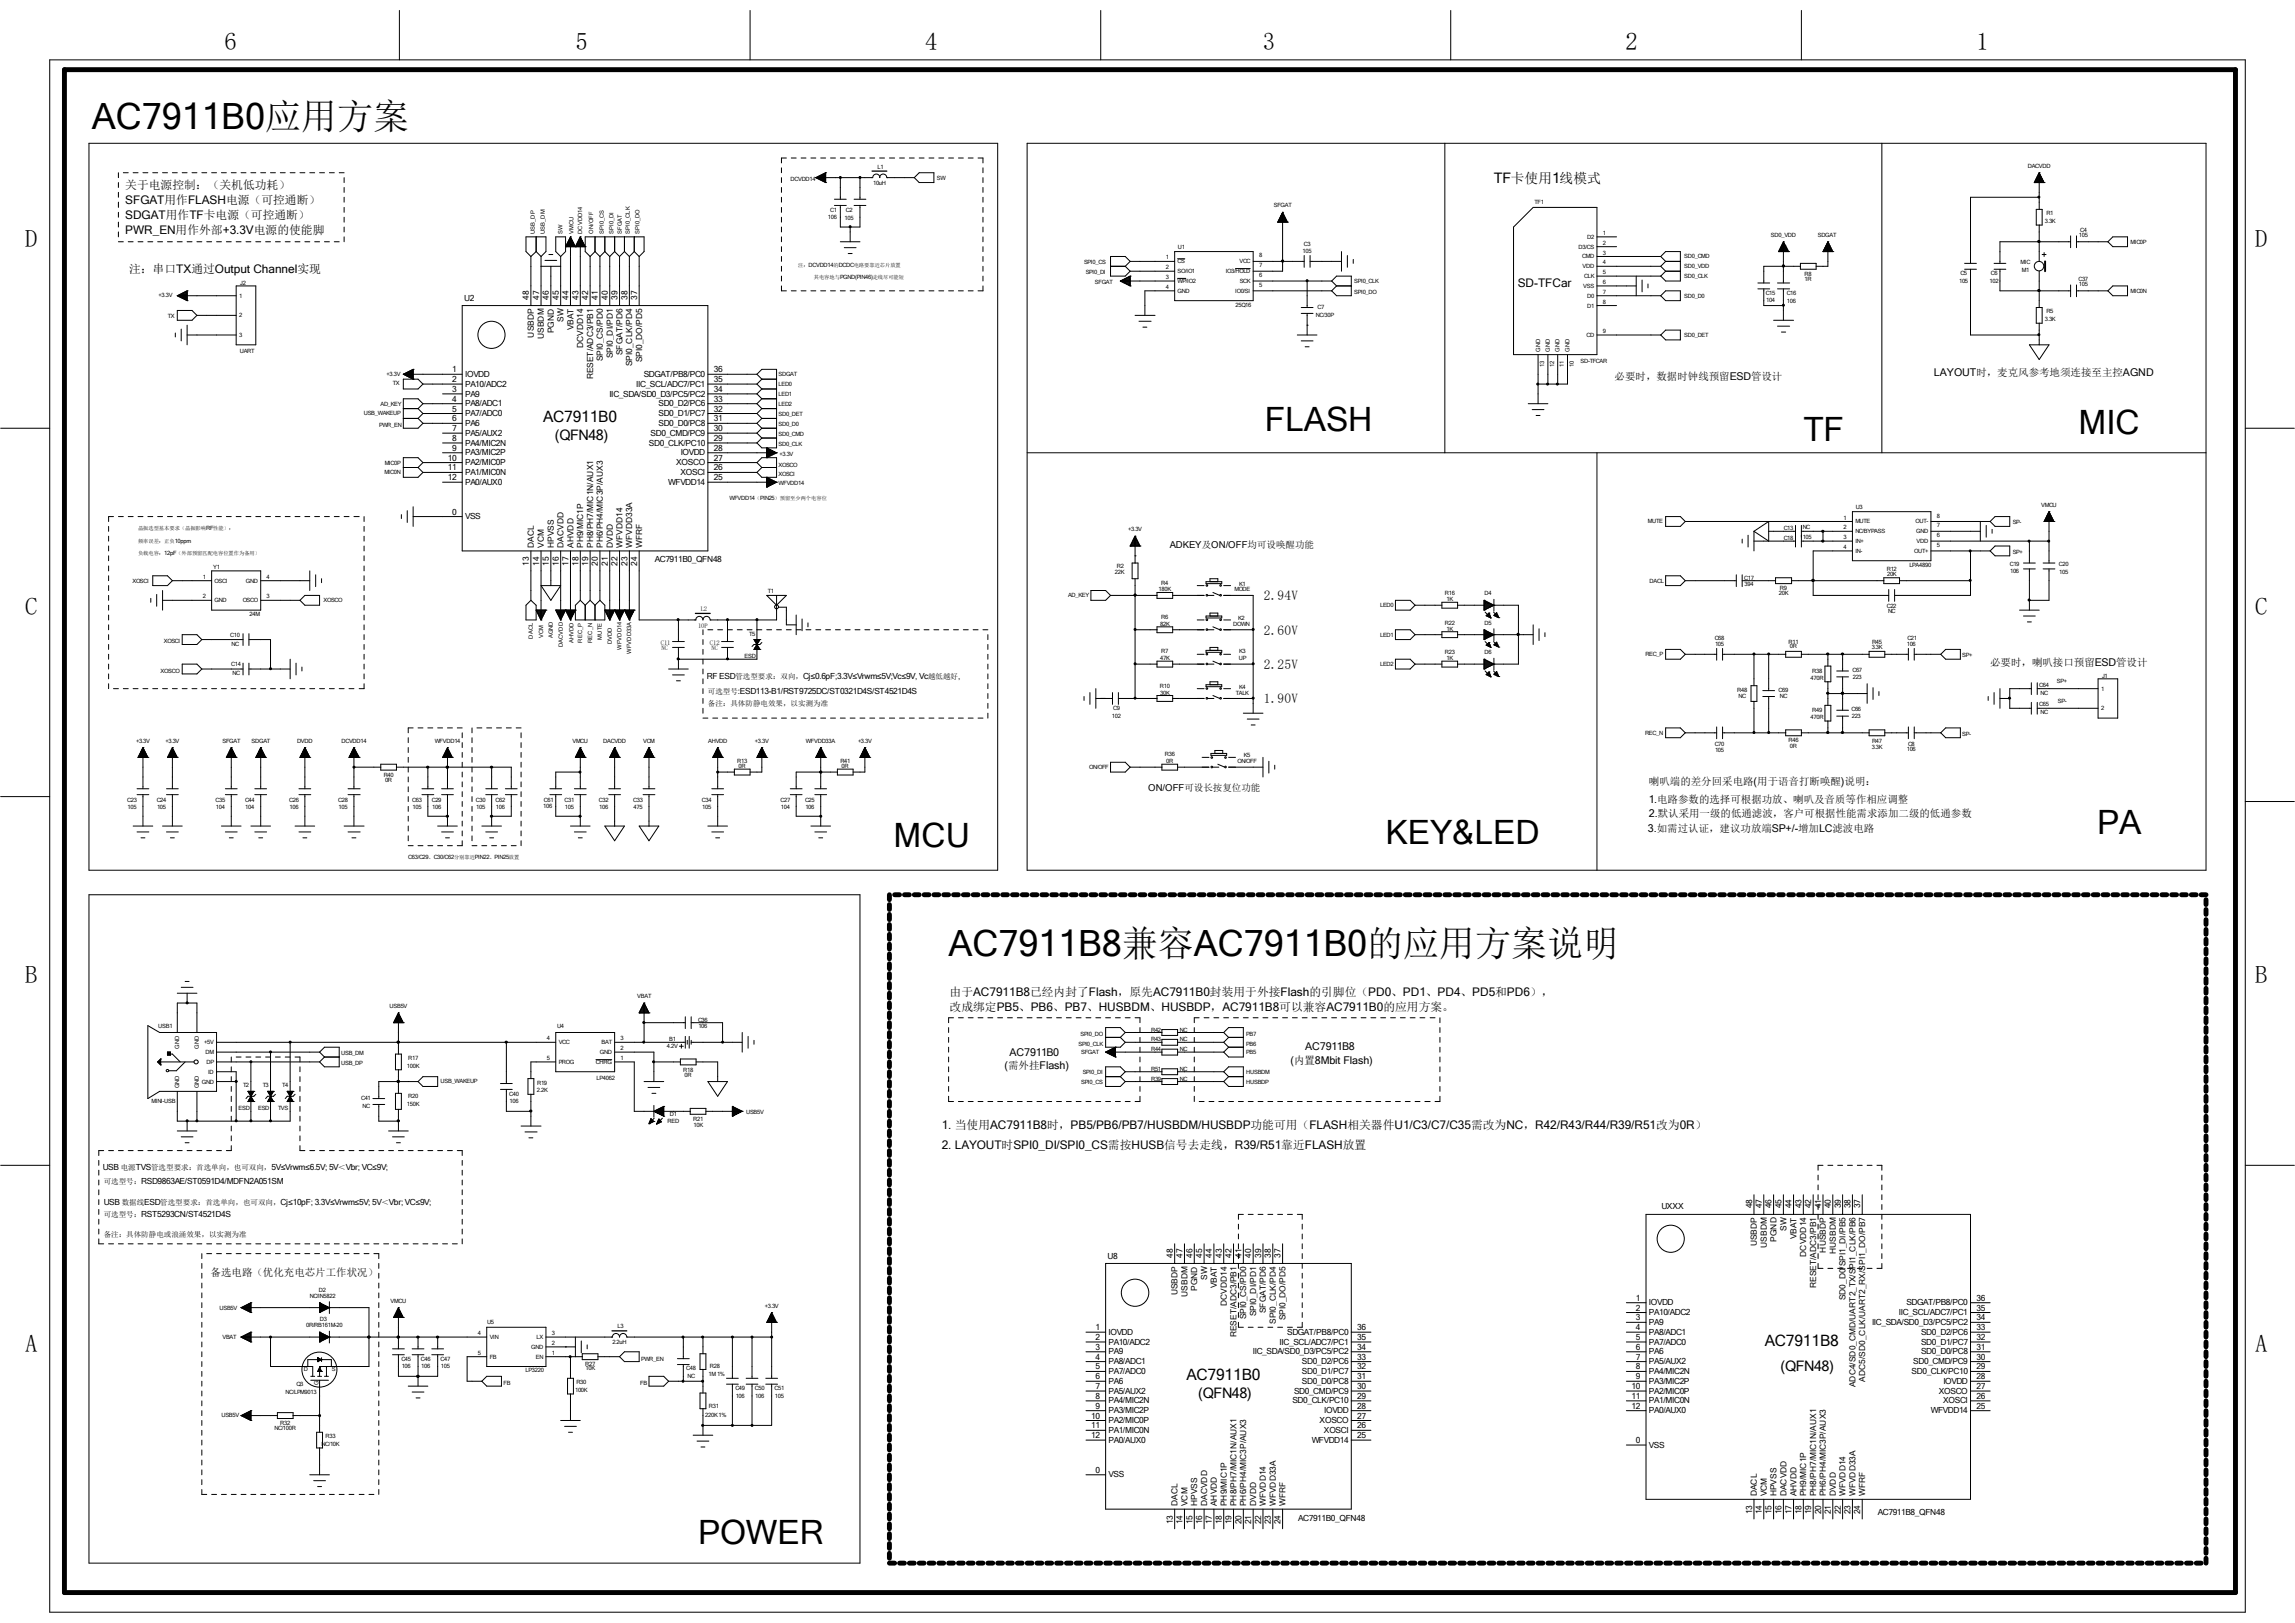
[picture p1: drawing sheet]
<svg xmlns="http://www.w3.org/2000/svg" width="297mm" height="210mm" viewBox="0 0 297 210" stroke-linecap="round" stroke-linejoin="round" font-family="sans-serif">
<defs><g id="words">
<g font-size="4.7">
<text x="11.9" y="16.6">AC7911B0应用方案</text>
<text x="122.8" y="123.7">AC7911B8兼容AC7911B0的应用方案说明</text>
</g>
<g font-size="4.3">
<text x="163.7" y="55.8">FLASH</text>
<text x="233.4" y="57.1">TF</text>
<text x="269" y="56.2">MIC</text>
<text x="271.4" y="107.9">PA</text>
<text x="115.7" y="109.6">MCU</text>
<text x="179.3" y="109.2">KEY&amp;LED</text>
<text x="90.3" y="199.9">POWER</text>
</g>
<g font-size="3.2">
<text x="29" y="6.5">6</text>
<text x="74.5" y="6.5">5</text>
<text x="119.7" y="6.5">4</text>
<text x="163.4" y="6.5">3</text>
<text x="210.4" y="6.5">2</text>
<text x="255.8" y="6.5">1</text>
<text x="3.3" y="31.9">D</text>
<text x="291.8" y="31.9">D</text>
<text x="3.3" y="79.6">C</text>
<text x="291.8" y="79.6">C</text>
<text x="3.3" y="127.3">B</text>
<text x="291.8" y="127.3">B</text>
<text x="3.3" y="174.9">A</text>
<text x="291.8" y="174.9">A</text>
</g>
<g font-size="2">
<text x="70.3" y="54.7">AC7911B0</text>
<text x="153.5" y="178.6">AC7911B0</text>
<text x="228.4" y="174.2">AC7911B8</text>
</g>
<g font-size="1.9">
<text x="193.3" y="23.6">TF卡使用1线模式</text>
<text x="71.8" y="56.9">(QFN48)</text>
<text x="230.4" y="177.5">(QFN48)</text>
<text x="155.1" y="180.9">(QFN48)</text>
</g>
<g font-size="1.7">
<text x="163.6" y="77.7">2.94V</text>
<text x="163.6" y="82.1">2.60V</text>
<text x="163.6" y="86.6">2.25V</text>
<text x="163.6" y="91">1.90V</text>
</g>
<g font-size="1.5">
<text x="16.2" y="26.4">SFGAT用作FLASH电源（可控通断）</text>
<text x="16.2" y="24.5">关于电源控制：（关机低功耗）</text>
<text x="16.2" y="28.4">SDGAT用作TF卡电源（可控通断）</text>
<text x="16.2" y="30.3">PWR_EN用作外部+3.3V电源的使能脚</text>
<text x="16.7" y="35.3">注：串口TX通过Output Channel实现</text>
<text x="196.4" y="37.1">SD-TFCar</text>
<text x="122.9" y="128.9">由于AC7911B8已经内封了Flash，原先AC7911B0封装用于外接Flash的引脚位（PD0、PD1、PD4、PD5和PD6），</text>
<text x="122.9" y="130.8">改成绑定PB5、PB6、PB7、HUSBDM、HUSBDP，AC7911B8可以兼容AC7911B0的应用方案。</text>
<text x="121.9" y="146.1">1. 当使用AC7911B8时，PB5/PB6/PB7/HUSBDM/HUSBDP功能可用（FLASH相关器件U1/C3/C7/C35需改为NC，R42/R43/R44/R39/R51改为0R）</text>
<text x="121.9" y="148.6">2. LAYOUT时SPI0_DI/SPI0_CS需按HUSB信号去走线，R39/R51靠近FLASH放置</text>
</g>
<g font-size="1.4">
<text x="209" y="49.2">必要时，数据时钟线预留ESD管设计</text>
<text x="250.3" y="48.7">LAYOUT时，麦克风参考地须连接至主控AGND</text>
<text x="257.6" y="86.2">必要时，喇叭接口预留ESD管设计</text>
<text x="213.4" y="101.6">喇叭端的差分回采电路(用于语音打断唤醒)说明：</text>
<text x="213.3" y="107.7">3.如需过认证，建议功放端SP+/-增加LC滤波电路</text>
<text x="213.4" y="103.8">1.电路参数的选择可根据功放、喇叭及音质等作相应调整</text>
<text x="213.4" y="105.7">2.默认采用一级的低通滤波，客户可根据性能需求添加二级的低通参数</text>
<text x="130.6" y="136.6">AC7911B0</text>
<text x="167" y="137.6">(内置8Mbit Flash)</text>
<text x="168.9" y="135.8">AC7911B8</text>
<text x="130" y="138.4">(需外挂Flash)</text>
<text x="27.3" y="165.1">备选电路（优化充电芯片工作状况）</text>
</g>
<g font-size="1.2">
<text x="151.4" y="70.9">ADKEY及ON/OFF均可设唤醒功能</text>
<text x="148.6" y="102.3">ON/OFF可设长按复位功能</text>
</g>
<g font-size="1.1">
<text x="60.1" y="38.9">U2</text>
<text x="68.5" y="38.8" transform="rotate(-90 68.5 38.8)">48</text>
<text x="69.8" y="38.8" transform="rotate(-90 69.8 38.8)">47</text>
<text x="71" y="38.8" transform="rotate(-90 71 38.8)">46</text>
<text x="72.3" y="38.8" transform="rotate(-90 72.3 38.8)">45</text>
<text x="72.9" y="41.7" transform="rotate(-90 72.9 41.7)">SW</text>
<text x="73.6" y="38.8" transform="rotate(-90 73.6 38.8)">44</text>
<text x="74.8" y="38.8" transform="rotate(-90 74.8 38.8)">43</text>
<text x="76.1" y="38.8" transform="rotate(-90 76.1 38.8)">42</text>
<text x="77.4" y="38.8" transform="rotate(-90 77.4 38.8)">41</text>
<text x="78.7" y="38.8" transform="rotate(-90 78.7 38.8)">40</text>
<text x="79.9" y="38.8" transform="rotate(-90 79.9 38.8)">39</text>
<text x="81.2" y="38.8" transform="rotate(-90 81.2 38.8)">38</text>
<text x="82.5" y="38.8" transform="rotate(-90 82.5 38.8)">37</text>
<text x="69.1" y="43.7" transform="rotate(-90 69.1 43.7)">USBDP</text>
<text x="70.4" y="43.9" transform="rotate(-90 70.4 43.9)">USBDM</text>
<text x="71.7" y="43.1" transform="rotate(-90 71.7 43.1)">PGND</text>
<text x="74.2" y="42.8" transform="rotate(-90 74.2 42.8)">VBAT</text>
<text x="75.5" y="45" transform="rotate(-90 75.5 45)">DCVDD14</text>
<text x="78" y="46.8" transform="rotate(-90 78 46.8)">SPI0_CS/PD0</text>
<text x="79.3" y="46.4" transform="rotate(-90 79.3 46.4)">SPI0_DI/PD1</text>
<text x="80.6" y="46" transform="rotate(-90 80.6 46)">SFGAT/PD6</text>
<text x="81.8" y="47.4" transform="rotate(-90 81.8 47.4)">SPI0_CLK/PD4</text>
<text x="83.1" y="46.9" transform="rotate(-90 83.1 46.9)">SPI0_DO/PD5</text>
<text x="58.5" y="48.2">1</text>
<text x="58.5" y="49.4">2</text>
<text x="58.5" y="50.7">3</text>
<text x="58.5" y="52">4</text>
<text x="58.5" y="53.3">5</text>
<text x="60.2" y="48.8">IOVDD</text>
<text x="60.2" y="50">PA10/ADC2</text>
<text x="60.2" y="51.3">PA9</text>
<text x="60.2" y="52.6">PA8/ADC1</text>
<text x="60.2" y="53.8">PA7/ADC0</text>
<text x="76.8" y="49.1" transform="rotate(-90 76.8 49.1)">RESET/ADC3/PB1</text>
<text x="78.9" y="51.3">IIC_SDA/SD0_D3/PC5/PC2</text>
<text x="82.3" y="50">IIC_SCL/ADC7/PC1</text>
<text x="83.3" y="48.8">SDGAT/PB8/PC0</text>
<text x="85.2" y="53.8">SD0_D1/PC7</text>
<text x="85.2" y="52.6">SD0_D2/PC6</text>
<text x="92.4" y="53.3">32</text>
<text x="92.4" y="52">33</text>
<text x="92.4" y="50.7">34</text>
<text x="92.4" y="49.4">35</text>
<text x="92.4" y="48.2">36</text>
<text x="58" y="59.6">10</text>
<text x="58.5" y="54.5">6</text>
<text x="58.5" y="55.8">7</text>
<text x="58.5" y="57.1">8</text>
<text x="58.5" y="58.3">9</text>
<text x="60.2" y="55.1">PA6</text>
<text x="60.2" y="56.4">PA5/AUX2</text>
<text x="60.2" y="57.7">PA4/MIC2N</text>
<text x="60.2" y="58.9">PA3/MIC2P</text>
<text x="84" y="57.7">SD0_CLK/PC10</text>
<text x="84.2" y="56.4">SD0_CMD/PC9</text>
<text x="85.2" y="55.1">SD0_D0/PC8</text>
<text x="88.1" y="58.9">IOVDD</text>
<text x="92.4" y="59.6">27</text>
<text x="92.4" y="58.3">28</text>
<text x="92.4" y="57.1">29</text>
<text x="92.4" y="55.8">30</text>
<text x="92.4" y="54.5">31</text>
<text x="58" y="60.9">11</text>
<text x="58" y="62.1">12</text>
<text x="60.2" y="60.2">PA2/MIC0P</text>
<text x="60.2" y="61.5">PA1/MIC0N</text>
<text x="60.2" y="62.7">PA0/AUX0</text>
<text x="86.5" y="62.7">WFVDD14</text>
<text x="87.5" y="60.2">XOSCO</text>
<text x="88.1" y="61.5">XOSCI</text>
<text x="92.4" y="62.1">25</text>
<text x="92.4" y="60.9">26</text>
<text x="58.5" y="66.6">0</text>
<text x="60.2" y="67.2">VSS</text>
<text x="69.1" y="70.9" transform="rotate(-90 69.1 70.9)">DACL</text>
<text x="70.4" y="70.9" transform="rotate(-90 70.4 70.9)">VCM</text>
<text x="71.7" y="70.9" transform="rotate(-90 71.7 70.9)">HPVSS</text>
<text x="72.9" y="70.9" transform="rotate(-90 72.9 70.9)">DACVDD</text>
<text x="74.2" y="70.9" transform="rotate(-90 74.2 70.9)">AHVDD</text>
<text x="75.5" y="70.9" transform="rotate(-90 75.5 70.9)">PH9/MIC1P</text>
<text x="76.8" y="70.9" transform="rotate(-90 76.8 70.9)">PH8/PH7/MIC1N/AUX1</text>
<text x="78" y="70.9" transform="rotate(-90 78 70.9)">PH6/PH4/MIC3P/AUX3</text>
<text x="79.3" y="70.9" transform="rotate(-90 79.3 70.9)">DVDD</text>
<text x="80.6" y="70.9" transform="rotate(-90 80.6 70.9)">WFVDD14</text>
<text x="81.8" y="70.9" transform="rotate(-90 81.8 70.9)">WFVDD33A</text>
<text x="83.1" y="70.9" transform="rotate(-90 83.1 70.9)">WFRF</text>
<text x="68.5" y="73.2" transform="rotate(-90 68.5 73.2)">13</text>
<text x="69.8" y="73.2" transform="rotate(-90 69.8 73.2)">14</text>
<text x="71" y="73.2" transform="rotate(-90 71 73.2)">15</text>
<text x="72.3" y="73.2" transform="rotate(-90 72.3 73.2)">16</text>
<text x="73.6" y="73.2" transform="rotate(-90 73.6 73.2)">17</text>
<text x="74.8" y="73.2" transform="rotate(-90 74.8 73.2)">18</text>
<text x="76.1" y="73.2" transform="rotate(-90 76.1 73.2)">19</text>
<text x="77.4" y="73.2" transform="rotate(-90 77.4 73.2)">20</text>
<text x="78.7" y="73.2" transform="rotate(-90 78.7 73.2)">21</text>
<text x="79.9" y="73.2" transform="rotate(-90 79.9 73.2)">22</text>
<text x="81.2" y="73.2" transform="rotate(-90 81.2 73.2)">23</text>
<text x="82.5" y="73.2" transform="rotate(-90 82.5 73.2)">24</text>
<text x="84.8" y="72.8">AC7911B0_QFN48</text>
<text x="91.5" y="87.8">RF ESD管选型要求：双向，Cj≤0.6pF;3.3V≤Vrwm≤5V;Vc≤9V, Vc越低越好,</text>
<text x="13.3" y="151.4">USB 电源TVS管选型要求：首选单向，也可双向，5V≤Vrwm≤6.5V; 5V＜Vbr; VC≤9V;</text>
<text x="13.4" y="155.9">USB 数据线ESD管选型要求：首选单向，也可双向，Cj≤10pF; 3.3V≤Vrwm≤5V; 5V＜Vbr; VC≤9V;</text>
<text x="215" y="156.5">UXXX</text>
<text x="226.7" y="156.4" transform="rotate(-90 226.7 156.4)">48</text>
<text x="227.4" y="161.3" transform="rotate(-90 227.4 161.3)">USBDP</text>
<text x="228" y="156.4" transform="rotate(-90 228 156.4)">47</text>
<text x="228.6" y="161.5" transform="rotate(-90 228.6 161.5)">USBDM</text>
<text x="229.3" y="156.4" transform="rotate(-90 229.3 156.4)">46</text>
<text x="229.9" y="160.7" transform="rotate(-90 229.9 160.7)">PGND</text>
<text x="230.6" y="156.4" transform="rotate(-90 230.6 156.4)">45</text>
<text x="231.2" y="159.3" transform="rotate(-90 231.2 159.3)">SW</text>
<text x="231.9" y="156.4" transform="rotate(-90 231.9 156.4)">44</text>
<text x="232.5" y="160.4" transform="rotate(-90 232.5 160.4)">VBAT</text>
<text x="233.1" y="156.4" transform="rotate(-90 233.1 156.4)">43</text>
<text x="234.4" y="156.4" transform="rotate(-90 234.4 156.4)">42</text>
<text x="235.7" y="156.4" transform="rotate(-90 235.7 156.4)">41</text>
<text x="236.9" y="156.4" transform="rotate(-90 236.9 156.4)">40</text>
<text x="238.2" y="156.4" transform="rotate(-90 238.2 156.4)">39</text>
<text x="239.5" y="156.4" transform="rotate(-90 239.5 156.4)">38</text>
<text x="240.8" y="156.4" transform="rotate(-90 240.8 156.4)">37</text>
<text x="143.3" y="162.9">U8</text>
<text x="151.8" y="162.7" transform="rotate(-90 151.8 162.7)">48</text>
<text x="152.4" y="167.6" transform="rotate(-90 152.4 167.6)">USBDP</text>
<text x="153" y="162.7" transform="rotate(-90 153 162.7)">47</text>
<text x="153.7" y="167.8" transform="rotate(-90 153.7 167.8)">USBDM</text>
<text x="154.3" y="162.7" transform="rotate(-90 154.3 162.7)">46</text>
<text x="154.9" y="167" transform="rotate(-90 154.9 167)">PGND</text>
<text x="155.6" y="162.7" transform="rotate(-90 155.6 162.7)">45</text>
<text x="156.2" y="165.6" transform="rotate(-90 156.2 165.6)">SW</text>
<text x="156.8" y="162.7" transform="rotate(-90 156.8 162.7)">44</text>
<text x="157.5" y="166.7" transform="rotate(-90 157.5 166.7)">VBAT</text>
<text x="158.1" y="162.7" transform="rotate(-90 158.1 162.7)">43</text>
<text x="159.4" y="162.7" transform="rotate(-90 159.4 162.7)">42</text>
<text x="160.7" y="162.7" transform="rotate(-90 160.7 162.7)">41</text>
<text x="161.9" y="162.7" transform="rotate(-90 161.9 162.7)">40</text>
<text x="163.2" y="162.7" transform="rotate(-90 163.2 162.7)">39</text>
<text x="164.5" y="162.7" transform="rotate(-90 164.5 162.7)">38</text>
<text x="165.7" y="162.7" transform="rotate(-90 165.7 162.7)">37</text>
<text x="233.8" y="162.6" transform="rotate(-90 233.8 162.6)">DCVDD14</text>
<text x="235" y="166.7" transform="rotate(-90 235 166.7)">RESET/ADC3/PB1</text>
<text x="236.3" y="162.1" transform="rotate(-90 236.3 162.1)">HUSBDP</text>
<text x="237.6" y="162.3" transform="rotate(-90 237.6 162.3)">HUSBDM</text>
<text x="141.8" y="172.1">1</text>
<text x="141.8" y="173.4">2</text>
<text x="143.5" y="172.7">IOVDD</text>
<text x="143.5" y="174">PA10/ADC2</text>
<text x="158.8" y="169" transform="rotate(-90 158.8 169)">DCVDD14</text>
<text x="160" y="173.1" transform="rotate(-90 160 173.1)">RESET/ADC3/PB1</text>
<text x="161.3" y="170.7" transform="rotate(-90 161.3 170.7)">SPI0_CS/PD0</text>
<text x="162.6" y="170.3" transform="rotate(-90 162.6 170.3)">SPI0_DI/PD1</text>
<text x="163.8" y="169.9" transform="rotate(-90 163.8 169.9)">SFGAT/PD6</text>
<text x="165.1" y="171.3" transform="rotate(-90 165.1 171.3)">SPI0_CLK/PD4</text>
<text x="165.6" y="174">IIC_SCL/ADC7/PC1</text>
<text x="166.4" y="170.9" transform="rotate(-90 166.4 170.9)">SPI0_DO/PD5</text>
<text x="166.6" y="172.7">SDGAT/PB8/PC0</text>
<text x="175.6" y="173.4">35</text>
<text x="175.6" y="172.1">36</text>
<text x="211.7" y="168.3">1</text>
<text x="211.7" y="169.6">2</text>
<text x="211.7" y="170.9">3</text>
<text x="211.7" y="172.1">4</text>
<text x="211.7" y="173.4">5</text>
<text x="213.4" y="168.9">IOVDD</text>
<text x="213.4" y="170.2">PA10/ADC2</text>
<text x="213.4" y="171.4">PA9</text>
<text x="213.4" y="172.7">PA8/ADC1</text>
<text x="213.4" y="174">PA7/ADC0</text>
<text x="238.8" y="168.3" transform="rotate(-90 238.8 168.3)">SD0_D0/SPI1_DI/PB5</text>
<text x="242.3" y="171.4">IIC_SDA/SD0_D3/PC5/PC2</text>
<text x="245.7" y="170.2">IIC_SCL/ADC7/PC1</text>
<text x="246.7" y="168.9">SDGAT/PB8/PC0</text>
<text x="248.6" y="174">SD0_D1/PC7</text>
<text x="248.6" y="172.7">SD0_D2/PC6</text>
<text x="255.8" y="173.4">32</text>
<text x="255.8" y="172.1">33</text>
<text x="255.8" y="170.9">34</text>
<text x="255.8" y="169.6">35</text>
<text x="255.8" y="168.3">36</text>
<text x="141.8" y="174.7">3</text>
<text x="141.8" y="175.9">4</text>
<text x="141.8" y="177.2">5</text>
<text x="141.8" y="178.5">6</text>
<text x="141.8" y="179.7">7</text>
<text x="143.5" y="175.3">PA9</text>
<text x="143.5" y="176.5">PA8/ADC1</text>
<text x="143.5" y="177.8">PA7/ADC0</text>
<text x="143.5" y="179.1">PA6</text>
<text x="162.1" y="175.3">IIC_SDA/SD0_D3/PC5/PC2</text>
<text x="168.5" y="179.1">SD0_D0/PC8</text>
<text x="168.5" y="177.8">SD0_D1/PC7</text>
<text x="168.5" y="176.5">SD0_D2/PC6</text>
<text x="175.6" y="179.7">30</text>
<text x="175.6" y="178.5">31</text>
<text x="175.6" y="177.2">32</text>
<text x="175.6" y="175.9">33</text>
<text x="175.6" y="174.7">34</text>
<text x="211.2" y="179.7">10</text>
<text x="211.7" y="174.7">6</text>
<text x="211.7" y="175.9">7</text>
<text x="211.7" y="177.2">8</text>
<text x="211.7" y="178.5">9</text>
<text x="213.4" y="175.3">PA6</text>
<text x="213.4" y="176.5">PA5/AUX2</text>
<text x="213.4" y="177.8">PA4/MIC2N</text>
<text x="213.4" y="179.1">PA3/MIC2P</text>
<text x="240.1" y="179.5" transform="rotate(-90 240.1 179.5)">ADC4/SD0_CMD/UART2_TX/SPI1_CLK/PB6</text>
<text x="241.4" y="178.8" transform="rotate(-90 241.4 178.8)">ADC5/SD0_CLK/UART2_RX/SPI1_DO/PB7</text>
<text x="247.4" y="177.8">SD0_CLK/PC10</text>
<text x="247.6" y="176.5">SD0_CMD/PC9</text>
<text x="248.6" y="175.3">SD0_D0/PC8</text>
<text x="251.5" y="179.1">IOVDD</text>
<text x="255.8" y="179.7">27</text>
<text x="255.8" y="178.5">28</text>
<text x="255.8" y="177.2">29</text>
<text x="255.8" y="175.9">30</text>
<text x="255.8" y="174.7">31</text>
<text x="141.2" y="183.6">10</text>
<text x="141.2" y="184.8">11</text>
<text x="141.8" y="181">8</text>
<text x="141.8" y="182.3">9</text>
<text x="143.5" y="180.3">PA5/AUX2</text>
<text x="143.5" y="181.6">PA4/MIC2N</text>
<text x="143.5" y="182.9">PA3/MIC2P</text>
<text x="143.5" y="184.1">PA2/MIC0P</text>
<text x="143.5" y="185.4">PA1/MIC0N</text>
<text x="167.3" y="181.6">SD0_CLK/PC10</text>
<text x="167.5" y="180.3">SD0_CMD/PC9</text>
<text x="170.8" y="184.1">XOSCO</text>
<text x="171.3" y="185.4">XOSCI</text>
<text x="171.4" y="182.9">IOVDD</text>
<text x="175.6" y="184.8">26</text>
<text x="175.6" y="183.6">27</text>
<text x="175.6" y="182.3">28</text>
<text x="175.6" y="181">29</text>
<text x="211.2" y="181">11</text>
<text x="211.2" y="182.3">12</text>
<text x="213.4" y="180.3">PA2/MIC0P</text>
<text x="213.4" y="181.6">PA1/MIC0N</text>
<text x="213.4" y="182.9">PA0/AUX0</text>
<text x="249.9" y="182.9">WFVDD14</text>
<text x="250.9" y="180.3">XOSCO</text>
<text x="251.5" y="181.6">XOSCI</text>
<text x="255.8" y="182.3">25</text>
<text x="255.8" y="181">26</text>
<text x="141.2" y="186.1">12</text>
<text x="141.8" y="190.6">0</text>
<text x="143.5" y="186.7">PA0/AUX0</text>
<text x="143.5" y="191.2">VSS</text>
<text x="169.8" y="186.7">WFVDD14</text>
<text x="175.6" y="186.1">25</text>
<text x="211.7" y="186.7">0</text>
<text x="213.4" y="187.3">VSS</text>
<text x="151.8" y="197.2" transform="rotate(-90 151.8 197.2)">13</text>
<text x="152.4" y="194.9" transform="rotate(-90 152.4 194.9)">DACL</text>
<text x="153" y="197.2" transform="rotate(-90 153 197.2)">14</text>
<text x="153.7" y="194.9" transform="rotate(-90 153.7 194.9)">VCM</text>
<text x="154.3" y="197.2" transform="rotate(-90 154.3 197.2)">15</text>
<text x="154.9" y="194.9" transform="rotate(-90 154.9 194.9)">HPVSS</text>
<text x="155.6" y="197.2" transform="rotate(-90 155.6 197.2)">16</text>
<text x="156.2" y="194.9" transform="rotate(-90 156.2 194.9)">DACVDD</text>
<text x="156.8" y="197.2" transform="rotate(-90 156.8 197.2)">17</text>
<text x="157.5" y="194.9" transform="rotate(-90 157.5 194.9)">AHVDD</text>
<text x="158.1" y="197.2" transform="rotate(-90 158.1 197.2)">18</text>
<text x="158.8" y="194.9" transform="rotate(-90 158.8 194.9)">PH9/MIC1P</text>
<text x="159.4" y="197.2" transform="rotate(-90 159.4 197.2)">19</text>
<text x="160" y="194.9" transform="rotate(-90 160 194.9)">PH8/PH7/MIC1N/AUX1</text>
<text x="160.7" y="197.2" transform="rotate(-90 160.7 197.2)">20</text>
<text x="161.3" y="194.9" transform="rotate(-90 161.3 194.9)">PH6/PH4/MIC3P/AUX3</text>
<text x="161.9" y="197.2" transform="rotate(-90 161.9 197.2)">21</text>
<text x="162.6" y="194.9" transform="rotate(-90 162.6 194.9)">DVDD</text>
<text x="163.2" y="197.2" transform="rotate(-90 163.2 197.2)">22</text>
<text x="163.8" y="194.9" transform="rotate(-90 163.8 194.9)">WFVDD14</text>
<text x="164.5" y="197.2" transform="rotate(-90 164.5 197.2)">23</text>
<text x="165.1" y="194.9" transform="rotate(-90 165.1 194.9)">WFVDD33A</text>
<text x="165.7" y="197.2" transform="rotate(-90 165.7 197.2)">24</text>
<text x="166.4" y="194.9" transform="rotate(-90 166.4 194.9)">WFRF</text>
<text x="168" y="196.8">AC7911B0_QFN48</text>
<text x="226.7" y="196" transform="rotate(-90 226.7 196)">13</text>
<text x="227.4" y="193.6" transform="rotate(-90 227.4 193.6)">DACL</text>
<text x="228" y="196" transform="rotate(-90 228 196)">14</text>
<text x="228.6" y="193.6" transform="rotate(-90 228.6 193.6)">VCM</text>
<text x="229.3" y="196" transform="rotate(-90 229.3 196)">15</text>
<text x="229.9" y="193.6" transform="rotate(-90 229.9 193.6)">HPVSS</text>
<text x="230.6" y="196" transform="rotate(-90 230.6 196)">16</text>
<text x="231.2" y="193.6" transform="rotate(-90 231.2 193.6)">DACVDD</text>
<text x="231.9" y="196" transform="rotate(-90 231.9 196)">17</text>
<text x="232.5" y="193.6" transform="rotate(-90 232.5 193.6)">AHVDD</text>
<text x="233.1" y="196" transform="rotate(-90 233.1 196)">18</text>
<text x="233.8" y="193.6" transform="rotate(-90 233.8 193.6)">PH9/MIC1P</text>
<text x="234.4" y="196" transform="rotate(-90 234.4 196)">19</text>
<text x="235" y="193.6" transform="rotate(-90 235 193.6)">PH8/PH7/MIC1N/AUX1</text>
<text x="235.7" y="196" transform="rotate(-90 235.7 196)">20</text>
<text x="236.3" y="193.6" transform="rotate(-90 236.3 193.6)">PH6/PH4/MIC3P/AUX3</text>
<text x="236.9" y="196" transform="rotate(-90 236.9 196)">21</text>
<text x="237.6" y="193.6" transform="rotate(-90 237.6 193.6)">DVDD</text>
<text x="238.2" y="196" transform="rotate(-90 238.2 196)">22</text>
<text x="238.8" y="193.6" transform="rotate(-90 238.8 193.6)">WFVDD14</text>
<text x="239.5" y="196" transform="rotate(-90 239.5 196)">23</text>
<text x="240.1" y="193.6" transform="rotate(-90 240.1 193.6)">WFVDD33A</text>
<text x="240.8" y="196" transform="rotate(-90 240.8 196)">24</text>
<text x="241.4" y="193.6" transform="rotate(-90 241.4 193.6)">WFRF</text>
<text x="243" y="196">AC7911B8_QFN48</text>
</g>
<g font-size="1">
<text x="91.6" y="89.7">可选型号:ESD113-B1/RST9725DC/ST0321D4S/ST4521D4S</text>
<text x="91.6" y="91.4">备注：具体防静电效果，以实测为准</text>
<text x="13.4" y="153.2">可选型号：RSD9863AE/ST0591D4/MDFN2A051SM</text>
<text x="13.4" y="157.5">可选型号：RST5293CN/ST4521D4S</text>
<text x="13.4" y="160.1">备注：具体防静电或浪涌效果，以实测为准</text>
</g>
<g font-size=".8">
<text x="85.5" y="83.5">C11</text>
<text x="90.3" y="81.3">10P</text>
<text x="90.7" y="79.1">L2</text>
<text x="91.9" y="83.5">C12</text>
<text x="85.6" y="84.2">NC</text>
<text x="92.1" y="84.1">NC</text>
</g>
<g font-size=".7">
<text x="102.3" y="23.4">DCVDD14</text>
<text x="113" y="23.9">10uH</text>
<text x="113.6" y="21.8">L1</text>
<text x="121.2" y="23.2">SW</text>
<text x="262.4" y="21.7">DACVDD</text>
<text x="107.1" y="28.4">106</text>
<text x="107.4" y="27.5">C1</text>
<text x="109.3" y="28.5">105</text>
<text x="109.5" y="27.5">C2</text>
<text x="164.8" y="26.8">SFGAT</text>
<text x="198.6" y="26.4">TF1</text>
<text x="264.6" y="28.9">3.3K</text>
<text x="264.8" y="27.9">R1</text>
<text x="69.2" y="30.3" transform="rotate(-90 69.2 30.3)">USB_DP</text>
<text x="70.5" y="30.3" transform="rotate(-90 70.5 30.3)">USB_DM</text>
<text x="72.8" y="30.3" transform="rotate(-90 72.8 30.3)">SW</text>
<text x="74.2" y="30.3" transform="rotate(-90 74.2 30.3)">VMCU</text>
<text x="75.4" y="30.3" transform="rotate(-90 75.4 30.3)">DCVDD14</text>
<text x="76.7" y="30.3" transform="rotate(-90 76.7 30.3)">ON/OFF</text>
<text x="78.1" y="30.3" transform="rotate(-90 78.1 30.3)">SPI0_CS</text>
<text x="79.4" y="30.3" transform="rotate(-90 79.4 30.3)">SPI0_DI</text>
<text x="80.5" y="30.3" transform="rotate(-90 80.5 30.3)">SFGAT</text>
<text x="81.5" y="30.3" transform="rotate(-90 81.5 30.3)">SPI0_CLK</text>
<text x="82.8" y="30.3" transform="rotate(-90 82.8 30.3)">SPI0_DO</text>
<text x="103.3" y="34.6">注：DCVDD14的DCDC电路要靠近芯片放置</text>
<text x="140.3" y="34.2">SPI0_CS</text>
<text x="140.5" y="35.5">SPI0_DI</text>
<text x="150.9" y="33.6">1</text>
<text x="150.9" y="34.8">2</text>
<text x="152.4" y="34.1">CS</text>
<text x="152.4" y="35.3">SO/IO1</text>
<text x="152.4" y="32.2">U1</text>
<text x="158.6" y="35.3">IO3/HOLD</text>
<text x="160.4" y="34.1">VCC</text>
<text x="162.9" y="35.9">6</text>
<text x="162.9" y="34.6">7</text>
<text x="162.9" y="33.3">8</text>
<text x="168.6" y="32.7">105</text>
<text x="168.7" y="31.8">C3</text>
<text x="204.3" y="32.2">D3/CS</text>
<text x="204.8" y="33.4">CMD</text>
<text x="204.8" y="34.7">VDD</text>
<text x="205" y="36">CLK</text>
<text x="205.4" y="30.9">D2</text>
<text x="207.4" y="30.4">1</text>
<text x="207.4" y="31.7">2</text>
<text x="207.4" y="32.9">3</text>
<text x="207.4" y="34.2">4</text>
<text x="207.4" y="35.5">5</text>
<text x="218" y="33.4">SD0_CMD</text>
<text x="218" y="34.7">SD0_VDD</text>
<text x="218" y="36">SD0_CLK</text>
<text x="229.2" y="30.6">SD0_VDD</text>
<text x="233.6" y="35.7">R8</text>
<text x="235.2" y="30.6">SDGAT</text>
<text x="253.7" y="35.6">C5</text>
<text x="257.6" y="35.6">C6</text>
<text x="261.5" y="34.2">MIC</text>
<text x="261.7" y="35.2">M1</text>
<text x="269" y="30.6">105</text>
<text x="269.2" y="30">C4</text>
<text x="275.7" y="31.5">MIC0P</text>
<text x="20.5" y="38.4">+3.3V</text>
<text x="21.7" y="41.2">TX</text>
<text x="30.9" y="38.5">1</text>
<text x="30.9" y="41.1">2</text>
<text x="31.1" y="36.9">J2</text>
<text x="105.3" y="36.1">其电容地与PGND(PIN46)走线尽可能短</text>
<text x="141.7" y="36.7">SFGAT</text>
<text x="150.9" y="36.1">3</text>
<text x="150.9" y="37.4">4</text>
<text x="152.4" y="36.6">WP/IO2</text>
<text x="152.4" y="37.9">GND</text>
<text x="159.9" y="37.9">IO0/SI</text>
<text x="159.9" y="39.7">25Q16</text>
<text x="160.4" y="36.6">SCK</text>
<text x="162.9" y="37.1">5</text>
<text x="170.3" y="41.1">NC/30P</text>
<text x="170.5" y="39.9">C7</text>
<text x="175.3" y="36.6">SPI0_CLK</text>
<text x="175.3" y="38">SPI0_DO</text>
<text x="204.9" y="37.3">VSS</text>
<text x="205.4" y="38.5">D0</text>
<text x="205.4" y="39.8">D1</text>
<text x="207.4" y="36.7">6</text>
<text x="207.4" y="38">7</text>
<text x="207.4" y="39.3">8</text>
<text x="218" y="38.5">SD0_D0</text>
<text x="228.5" y="38.1">C15</text>
<text x="228.6" y="39">104</text>
<text x="231.2" y="38.1">C16</text>
<text x="231.3" y="39.2">106</text>
<text x="233.6" y="36.4">1R</text>
<text x="253.5" y="36.6">105</text>
<text x="257.5" y="36.6">102</text>
<text x="264.6" y="41.6">3.3K</text>
<text x="264.8" y="40.6">R5</text>
<text x="269" y="36.4">C37</text>
<text x="269" y="37">105</text>
<text x="275.7" y="37.9">MIC0N</text>
<text x="30.9" y="43.6">3</text>
<text x="31" y="45.6">UART</text>
<text x="199.3" y="45.5" transform="rotate(-90 199.3 45.5)">GND</text>
<text x="199.9" y="47.5" transform="rotate(-90 199.9 47.5)">13</text>
<text x="200.6" y="45.5" transform="rotate(-90 200.6 45.5)">GND</text>
<text x="201.1" y="47.5" transform="rotate(-90 201.1 47.5)">12</text>
<text x="201.8" y="45.5" transform="rotate(-90 201.8 45.5)">GND</text>
<text x="202.4" y="47.5" transform="rotate(-90 202.4 47.5)">11</text>
<text x="203.1" y="45.5" transform="rotate(-90 203.1 45.5)">GND</text>
<text x="203.7" y="47.5" transform="rotate(-90 203.7 47.5)">10</text>
<text x="204.6" y="47">SD-TFCAR</text>
<text x="205.3" y="43.6">CD</text>
<text x="207.4" y="43.1">9</text>
<text x="218" y="43.6">SD0_DET</text>
<text x="47.1" y="53.6">USB_WAKEUP</text>
<text x="49.2" y="52.5">AD_KEY</text>
<text x="50" y="48.7">+3.3V</text>
<text x="50.8" y="49.8">TX</text>
<text x="100.8" y="53.9">SD0_DET</text>
<text x="100.8" y="50">LED0</text>
<text x="100.8" y="51.2">LED1</text>
<text x="100.8" y="52.5">LED2</text>
<text x="100.8" y="48.7">SDGAT</text>
<text x="49.1" y="55.3">PWR_EN</text>
<text x="100.8" y="55.2">SD0_D0</text>
<text x="100.8" y="57.7">SD0_CLK</text>
<text x="100.8" y="56.4">SD0_CMD</text>
<text x="100.9" y="59">+3.3V</text>
<text x="49.7" y="61.4">MIC0N</text>
<text x="49.8" y="60.1">MIC0P</text>
<text x="94.4" y="64.7">WFVDD14（PIN25）预留至少两个电容位</text>
<text x="100.8" y="61.6">XOSCI</text>
<text x="100.8" y="60.4">XOSCO</text>
<text x="100.8" y="62.8">WFVDD14</text>
<text x="240.2" y="65.8">U3</text>
<text x="264.2" y="65.6">VMCU</text>
<text x="17.9" y="70.3">频率误差：正负10ppm</text>
<text x="17.9" y="71.8">负载电容：12pF（外部预留匹配电容位置作为备用）</text>
<text x="17.9" y="68.6">晶振选型基本要求（晶振影响RF性能）：</text>
<text x="146" y="68.7">+3.3V</text>
<text x="213.3" y="67.7">MUTE</text>
<text x="230.8" y="68.6">C13</text>
<text x="230.8" y="69.9">C18</text>
<text x="233.3" y="68.5">NC</text>
<text x="233.3" y="69.8">105</text>
<text x="238.6" y="67.2">1</text>
<text x="238.6" y="68.5">2</text>
<text x="238.6" y="69.8">3</text>
<text x="238.6" y="71">4</text>
<text x="240.1" y="67.7">MUTE</text>
<text x="240.1" y="69">NC/BYPASS</text>
<text x="240.1" y="70.3">IN+</text>
<text x="240.1" y="71.5">IN-</text>
<text x="247.7" y="71.5">OUT+</text>
<text x="247.9" y="67.7">OUT-</text>
<text x="248" y="69">GND</text>
<text x="248" y="70.3">VDD</text>
<text x="250.7" y="70.8">5</text>
<text x="250.7" y="69.5">6</text>
<text x="250.7" y="68.2">7</text>
<text x="250.7" y="67">8</text>
<text x="260.5" y="67.9">SP-</text>
<text x="260.5" y="71.7">SP+</text>
<text x="17.1" y="75.4">XOSCI</text>
<text x="26.2" y="74.9">1</text>
<text x="26.2" y="77.4">2</text>
<text x="27.6" y="73.6">Y1</text>
<text x="27.8" y="75.4">OSCI</text>
<text x="27.8" y="77.9">GND</text>
<text x="31.4" y="77.9">OSCO</text>
<text x="31.8" y="75.4">GND</text>
<text x="34.5" y="77.4">3</text>
<text x="34.5" y="74.9">4</text>
<text x="41.9" y="77.9">XOSCO</text>
<text x="99.4" y="76.8">T1</text>
<text x="138.2" y="77.3">AD_KEY</text>
<text x="144.3" y="74.3">22K</text>
<text x="144.5" y="73.5">R2</text>
<text x="149.9" y="76.5">180K</text>
<text x="150.3" y="75.6">R4</text>
<text x="159.8" y="76.5">MODE</text>
<text x="160.4" y="75.8">K1</text>
<text x="187" y="77">R16</text>
<text x="187.2" y="77.8">1K</text>
<text x="192.1" y="77">D4</text>
<text x="213.5" y="75.4">DACL</text>
<text x="225.7" y="75">C17</text>
<text x="225.8" y="75.8">394</text>
<text x="230.2" y="77">20K</text>
<text x="230.3" y="76.3">R9</text>
<text x="244.2" y="73.9">R12</text>
<text x="244.2" y="74.5">20K</text>
<text x="247.1" y="73.4">LPA4890</text>
<text x="260.1" y="73.2">C19</text>
<text x="260.1" y="74.1">106</text>
<text x="266.4" y="73.2">C20</text>
<text x="266.5" y="74.3">105</text>
<text x="21.2" y="83.1">XOSCI</text>
<text x="29.8" y="82.4">C10</text>
<text x="30" y="83.7">NC</text>
<text x="32.3" y="79.7">24M</text>
<text x="69" y="82.6" transform="rotate(-90 69 82.6)">DACL</text>
<text x="70.3" y="82.6" transform="rotate(-90 70.3 82.6)">VCM</text>
<text x="71.5" y="82.6" transform="rotate(-90 71.5 82.6)">AGND</text>
<text x="72.9" y="83.7" transform="rotate(-90 72.9 83.7)">DACVDD</text>
<text x="74.2" y="83.2" transform="rotate(-90 74.2 83.2)">AHVDD</text>
<text x="75.4" y="83.1" transform="rotate(-90 75.4 83.1)">REC_P</text>
<text x="76.6" y="83.2" transform="rotate(-90 76.6 83.2)">REC_N</text>
<text x="77.9" y="82.8" transform="rotate(-90 77.9 82.8)">MUTE</text>
<text x="79.2" y="83.4" transform="rotate(-90 79.2 83.4)">DVDD</text>
<text x="96.9" y="82.3">T5</text>
<text x="150.2" y="81">82K</text>
<text x="150.3" y="80.1">R6</text>
<text x="159.6" y="81">DOWN</text>
<text x="160.2" y="80.2">K2</text>
<text x="178.6" y="78.6">LED0</text>
<text x="178.6" y="82.4">LED1</text>
<text x="187" y="80.9">R22</text>
<text x="187.2" y="81.6">1K</text>
<text x="192.1" y="80.9">D5</text>
<text x="221.9" y="82.8">C68</text>
<text x="222" y="83.7">105</text>
<text x="231.5" y="83.3">R11</text>
<text x="231.6" y="83.9">0R</text>
<text x="242.3" y="83.3">R45</text>
<text x="244.2" y="78.7">C22</text>
<text x="244.3" y="79.3">NC</text>
<text x="246.8" y="83.7">106</text>
<text x="246.8" y="82.8">C21</text>
<text x="20.8" y="87.1">XOSCO</text>
<text x="29.9" y="86.2">C14</text>
<text x="30.1" y="87.3">NC</text>
<text x="80.4" y="84.1" transform="rotate(-90 80.4 84.1)">WFVDD14</text>
<text x="81.7" y="84.6" transform="rotate(-90 81.7 84.6)">WFVDD33A</text>
<text x="96.4" y="85.2">ESD</text>
<text x="150.1" y="89">R10</text>
<text x="150.2" y="85.4">47K</text>
<text x="150.2" y="89.9">30K</text>
<text x="150.3" y="84.5">R7</text>
<text x="159.9" y="89.9">TALK</text>
<text x="160.3" y="85.4">UP</text>
<text x="160.4" y="84.5">K3</text>
<text x="160.4" y="89.1">K4</text>
<text x="178.6" y="86.2">LED2</text>
<text x="187" y="84.7">R23</text>
<text x="187.2" y="85.4">1K</text>
<text x="192.1" y="84.7">D6</text>
<text x="212.9" y="84.9">REC_P</text>
<text x="224.8" y="89.5">R48</text>
<text x="230.2" y="89.5">C69</text>
<text x="234.3" y="88">470R</text>
<text x="234.5" y="87.1">R38</text>
<text x="239.7" y="87">C67</text>
<text x="239.8" y="87.8">223</text>
<text x="242.2" y="84">3.3K</text>
<text x="254" y="85">SP+</text>
<text x="263.9" y="88.9">C64</text>
<text x="264.1" y="89.9">NC</text>
<text x="266.2" y="88.3">SP+</text>
<text x="271.9" y="89.4">1</text>
<text x="272" y="87.7">J1</text>
<text x="143.9" y="92.9">102</text>
<text x="144.1" y="91.9">C9</text>
<text x="212.9" y="95.1">REC_N</text>
<text x="225" y="90.4">NC</text>
<text x="230.3" y="90.4">NC</text>
<text x="231.5" y="96">R46</text>
<text x="234.3" y="93">470R</text>
<text x="234.5" y="92.2">R49</text>
<text x="239.6" y="92">C66</text>
<text x="239.6" y="92.9">223</text>
<text x="254" y="95.2">SP-</text>
<text x="263.9" y="91.4">C65</text>
<text x="264.1" y="92.4">NC</text>
<text x="266.3" y="91">SP-</text>
<text x="271.9" y="91.9">2</text>
<text x="17.6" y="96.1">+3.3V</text>
<text x="21.4" y="96.1">+3.3V</text>
<text x="28.8" y="96.1">SFGAT</text>
<text x="32.6" y="96.1">SDGAT</text>
<text x="38.4" y="96.1">DVDD</text>
<text x="44.2" y="96.1">DCVDD14</text>
<text x="49.7" y="100.5">R40</text>
<text x="49.8" y="101.2">0R</text>
<text x="56.3" y="96.1">WFVDD14</text>
<text x="74.1" y="96.1">VMCU</text>
<text x="78.1" y="96.1">DACVDD</text>
<text x="83.2" y="96.1">VCM</text>
<text x="91.7" y="96.1">AHVDD</text>
<text x="95.4" y="98.8">R13</text>
<text x="95.6" y="99.4">0R</text>
<text x="97.7" y="96.1">+3.3V</text>
<text x="104.3" y="96.1">WFVDD33A</text>
<text x="108.8" y="98.8">R41</text>
<text x="108.9" y="99.4">0R</text>
<text x="111" y="96.1">+3.3V</text>
<text x="141" y="99.5">ON/OFF</text>
<text x="150.7" y="97.9">R36</text>
<text x="150.9" y="98.8">0R</text>
<text x="160.1" y="98.8">ON/OFF</text>
<text x="161" y="98">K5</text>
<text x="221.9" y="96.5">C70</text>
<text x="222" y="97.4">105</text>
<text x="231.6" y="96.7">0R</text>
<text x="242.2" y="96.9">3.3K</text>
<text x="242.3" y="96.1">R47</text>
<text x="246.8" y="97.2">106</text>
<text x="246.9" y="96.5">C8</text>
<text x="16.5" y="103.7">C23</text>
<text x="16.5" y="104.7">105</text>
<text x="20.3" y="103.7">C24</text>
<text x="20.3" y="104.7">105</text>
<text x="27.9" y="103.7">C35</text>
<text x="27.9" y="104.7">104</text>
<text x="31.7" y="103.7">C44</text>
<text x="31.7" y="104.7">104</text>
<text x="37.4" y="103.7">C26</text>
<text x="37.5" y="104.7">106</text>
<text x="43.8" y="103.7">C28</text>
<text x="43.8" y="104.7">105</text>
<text x="53.3" y="103.7">C63</text>
<text x="53.4" y="104.7">105</text>
<text x="55.9" y="103.7">C29</text>
<text x="55.9" y="104.7">106</text>
<text x="61.6" y="103.7">C30</text>
<text x="61.6" y="104.7">105</text>
<text x="64.1" y="103.7">C62</text>
<text x="64.2" y="104.7">106</text>
<text x="70.3" y="104.6">106</text>
<text x="70.4" y="103.7">C61</text>
<text x="73.1" y="103.7">C31</text>
<text x="73.1" y="104.7">105</text>
<text x="77.5" y="103.7">C32</text>
<text x="77.6" y="104.7">106</text>
<text x="82" y="103.7">C33</text>
<text x="82" y="104.7">475</text>
<text x="90.8" y="103.7">C34</text>
<text x="90.9" y="104.7">105</text>
<text x="101" y="103.7">C27</text>
<text x="101" y="104.7">104</text>
<text x="104.2" y="103.7">C25</text>
<text x="104.2" y="104.7">106</text>
<text x="52.8" y="111.2">C63/C29、C30/C62分别靠近PIN22、PIN25放置</text>
<text x="50.4" y="130.4">USB5V</text>
<text x="82.5" y="129.2">VBAT</text>
<text x="20.5" y="133">USB1</text>
<text x="23.2" y="135.7" transform="rotate(-90 23.2 135.7)">GND</text>
<text x="25.7" y="135.7" transform="rotate(-90 25.7 135.7)">GND</text>
<text x="26.4" y="135.1">+5V</text>
<text x="26.6" y="136.4">DM</text>
<text x="26.7" y="137.7">DP</text>
<text x="44.2" y="137.8">USB_DP</text>
<text x="44.2" y="136.5">USB_DM</text>
<text x="52.8" y="137.2">R17</text>
<text x="70.8" y="134.6">4</text>
<text x="70.8" y="137.2">5</text>
<text x="72.1" y="133">U4</text>
<text x="72.3" y="135.1">VCC</text>
<text x="72.3" y="137.7">PROG</text>
<text x="77.1" y="137.7">CHRG</text>
<text x="77.6" y="136.4">GND</text>
<text x="77.9" y="135.1">BAT</text>
<text x="80.3" y="137.2">1</text>
<text x="80.3" y="135.9">2</text>
<text x="80.3" y="134.6">3</text>
<text x="86.3" y="135.6">4.2V</text>
<text x="86.6" y="134.7">B1</text>
<text x="90.3" y="132.2">C36</text>
<text x="90.4" y="133">106</text>
<text x="139.6" y="135.4">SPI0_CLK</text>
<text x="139.8" y="134.1">SPI0_DO</text>
<text x="139.9" y="136.4">SFGAT</text>
<text x="149" y="133.5">R42</text>
<text x="149" y="134.7">R43</text>
<text x="149" y="136">R44</text>
<text x="152.7" y="133.5">NC</text>
<text x="152.7" y="134.7">NC</text>
<text x="152.7" y="136">NC</text>
<text x="161.3" y="135.4">PB6</text>
<text x="161.3" y="134.1">PB7</text>
<text x="161.3" y="136.4">PB5</text>
<text x="19.6" y="142.8">MINI-USB</text>
<text x="23.2" y="140.8" transform="rotate(-90 23.2 140.8)">GND</text>
<text x="25.7" y="140.8" transform="rotate(-90 25.7 140.8)">GND</text>
<text x="26.1" y="140.2">GND</text>
<text x="26.9" y="138.9">ID</text>
<text x="30.9" y="143.7">ESD</text>
<text x="31.5" y="140.7">T2</text>
<text x="33.4" y="143.7">ESD</text>
<text x="34" y="140.7">T3</text>
<text x="36" y="143.7">TVS</text>
<text x="36.5" y="140.7">T4</text>
<text x="46.7" y="142.4">C41</text>
<text x="46.9" y="143.4">NC</text>
<text x="52.7" y="138.2">100K</text>
<text x="52.7" y="143.2">150K</text>
<text x="52.8" y="142.1">R20</text>
<text x="57" y="140.1">USB_WAKEUP</text>
<text x="65.9" y="141.9">C40</text>
<text x="66" y="142.7">106</text>
<text x="69.5" y="141.4">2.2K</text>
<text x="69.5" y="140.5">R19</text>
<text x="77.2" y="139.7">LP4062</text>
<text x="88.4" y="138.7">R18</text>
<text x="88.6" y="139.3">0R</text>
<text x="139.9" y="140.2">SPI0_CS</text>
<text x="140.1" y="138.9">SPI0_DI</text>
<text x="149" y="138.6">R51</text>
<text x="149" y="139.8">R39</text>
<text x="152.7" y="138.6">NC</text>
<text x="152.7" y="139.8">NC</text>
<text x="161.3" y="138.9">HUSBDM</text>
<text x="161.3" y="140.2">HUSBDP</text>
<text x="86.4" y="145.3">RED</text>
<text x="86.7" y="144.4">D1</text>
<text x="89.7" y="145.1">R21</text>
<text x="89.7" y="145.8">10K</text>
<text x="96.6" y="144.2">USB5V</text>
<text x="40.1" y="167.9">NC/IN5822</text>
<text x="41.3" y="167.2">D2</text>
<text x="28.4" y="169.5">USB5V</text>
<text x="28.8" y="173.3">VBAT</text>
<text x="39.6" y="171.7">0R/RB161M-20</text>
<text x="41.4" y="171">D3</text>
<text x="50.5" y="168.6">VMCU</text>
<text x="61.8" y="172.8">4</text>
<text x="63" y="171.4">U5</text>
<text x="63.4" y="173.3">VIN</text>
<text x="69.4" y="173.3">LX</text>
<text x="71.4" y="172.8">3</text>
<text x="79.2" y="173.9">2.2uH</text>
<text x="79.9" y="171.9">L3</text>
<text x="99" y="169.2">+3.3V</text>
<text x="38.4" y="179.4">Q3</text>
<text x="39.3" y="177.5">D</text>
<text x="41.2" y="179.2" transform="rotate(-90 41.2 179.2)">G</text>
<text x="42.9" y="177.5">S</text>
<text x="51.9" y="176.1">C45</text>
<text x="52" y="177.1">106</text>
<text x="54.5" y="176.1">C46</text>
<text x="54.5" y="177.1">106</text>
<text x="57" y="176.1">C47</text>
<text x="57.1" y="177.1">105</text>
<text x="61.8" y="175.3">5</text>
<text x="63.4" y="175.8">FB</text>
<text x="65.2" y="179.2">FB</text>
<text x="68" y="177.6">LP3220</text>
<text x="68.7" y="174.5">GND</text>
<text x="69.3" y="175.8">EN</text>
<text x="71.4" y="175.3">1</text>
<text x="71.4" y="174">2</text>
<text x="74.6" y="179.1">R30</text>
<text x="75.7" y="176.7">R27</text>
<text x="75.8" y="177.3">10K</text>
<text x="82.8" y="179.2">FB</text>
<text x="83" y="176.1">PWR_EN</text>
<text x="88.8" y="177.3">C48</text>
<text x="89" y="178.4">NC</text>
<text x="91.7" y="178.1">1M 1%</text>
<text x="91.9" y="177.1">R28</text>
<text x="95.2" y="179.9">C49</text>
<text x="97.7" y="179.9">C50</text>
<text x="100.2" y="179.9">C51</text>
<text x="28.7" y="183.3">USB5V</text>
<text x="35.5" y="185.1">NC/100R</text>
<text x="36.3" y="184.4">R32</text>
<text x="37" y="180.4">NC/LPM9013</text>
<text x="74.4" y="180.1">100K</text>
<text x="91.3" y="183.3">220K 1%</text>
<text x="91.7" y="182.2">R31</text>
<text x="95.2" y="180.9">106</text>
<text x="97.7" y="180.9">106</text>
<text x="100.3" y="180.9">105</text>
<text x="41.6" y="187.1">NC/10K</text>
<text x="42.1" y="186.1">R33</text>
</g>
</g></defs>
<g fill="none" stroke="#000" stroke-width=".13">
<path d="M6.4 7.7h284.2v200.9h-284.2zM11.5 18.5h117.6v94.1h-117.6zM51.7 1.4v6.3M97.1 1.4v6.3M132.9 18.5h152.6v94.1h-152.6zM142.5 1.4v6.3M187 18.5v40.1M187.7 1.4v6.3M233.1 1.4v6.3M243.5 18.5v40.1M15.3 22.4v.6M15.3 23.6v.7"/>
<path d="M15.3 24.9v.6M15.3 26.2v.6M15.3 27.5v.6M15.3 28.7v.7M15.3 30v.6M15.3 31.3h.7M16 22.4h.6M16.6 31.3h.6M17.2 22.4h.7M17.9 31.3h.6M18.5 22.4h.6M19.1 31.3h.7"/>
<path d="M19.8 22.4h.6M20.4 31.3h.6M21 22.4h.7M21.7 31.3h.6M22.3 22.4h.6M22.9 38.3h.1M22.9 31.3h.7M22.9 38.3h7.7M22.9 38.3l1.3 .6M23.1 38.2v.1M23.2 38.4h1M23.3 38.1v.3"/>
<path d="M23.4 38.5h.8M23.6 22.4h.6M23.6 37.9v.7M23.8 37.8v.9M24.1 37.7v1.1M24.2 38.9h.1M24.2 37.6h.1M24.2 31.3h.6M24.2 37.6v1.3M24.2 37.6l-1.3 .7M24.2 37.8h-.2v1h.2M24.2 37.9h-.5v.8h.5"/>
<path d="M24.2 38.1h-1v.3M24.2 38h-.7v.5M24.8 22.4h.7M25.5 31.3h.6M26.1 22.4h.7M26.8 31.3h.6M27.4 22.4h.6M28 31.3h.7M28.7 22.4h.6M29.3 31.3h.6M29.9 22.4h.7M30.6 31.3h.6"/>
<path d="M30.6 37h2.5v7.6h-2.5zM31.2 22.4h.6M31.8 31.3h.7M32.5 22.4h.6M33.1 31.3h.6M33.7 22.4h.7M34.4 31.3h.6M35 22.4h.6M35.6 31.3h.7M36.3 22.4h.6M36.9 31.3h.6M37.5 22.4h.7"/>
<path d="M38.2 31.3h.6M38.8 22.4h.7M39.5 31.3h.6M40.1 22.4h.6M40.7 31.3h.7M41.4 22.4h.6M42 31.3h.6M42.6 22.4h.7M43.3 31.3h.6M43.9 22.4h.6M44.5 23v.6M44.5 24.3v.6"/>
<path d="M44.5 25.5v.7M44.5 26.8v.7M44.5 28.1v.6M44.5 29.4v.6M44.5 30.6v.7M59.8 39.5h31.8v31.8h-31.8zM68.7 33.2l-.6-.6v-2h2.6v2l-.7 .6M68.7 33.2v6.3M69.4 30.6v2M69.4 32.6l.6 .6M69.4 32.6l-.7 .6M70 34.5h2.6"/>
<path d="M70 33.2v6.3M70.5 33.7h1.6M71 32.9h.5M71.3 34.5v5M71.9 30.6h1.3v2l-.6 .6-.7-.6zM72.6 33.2v6.3M73.2 31.9h.1M73.2 31.9h2.5M73.2 31.8h1.2M73.3 31.9v-.2h1v.2M73.4 31.5h.9M73.4 31.9v-.5h.8v.5"/>
<path d="M73.5 31.3h.6M73.6 31h.4M73.7 30.8h.2M73.8 30.6h.1M73.8 30.6v8.9M73.8 30.6l.7 1.3M73.8 30.6l-.6 1.3M74 30.9h-.3v1M74 30.9v1M74.1 31.2h-.5v.7M74.1 31.1v.8M74.5 31.9h.1"/>
<path d="M74.5 31.8h1.1M74.6 31.9v-.2h1v.2M74.6 31.5h.9M74.7 31.9v-.5h.8v.5M74.8 31.3h.6M74.9 31h.4M75 30.8h.1M75.1 30.6h.1M75.1 30.6v8.9M75.1 30.6l.6 1.3M75.1 30.6l-.6 1.3M75.2 30.9h-.2v1"/>
<path d="M75.2 30.9v1M75.4 31.1v.8M75.4 31.2h-.6v.7M75.7 31.9h.1M76.4 33.2l-.7-.6v-2h7.7v2l-.7 .6M76.4 33.2v6.3M77 32.6l-.6 .6M77 30.6v2M77 32.6l.6 .6M77.6 33.2v6.3M78.3 30.6v2M78.3 32.6l.6 .6"/>
<path d="M78.3 32.6l-.7 .6M78.9 33.2v6.3M79.5 30.6v2M79.5 32.6l-.6 .6M79.5 32.6l.7 .6M80.2 33.2v6.3M80.8 32.6l.6 .6M80.8 30.6v2M80.8 32.6l-.6 .6M81.4 33.2v6.3M82.1 30.6v2M82.1 32.6l-.7 .6"/>
<path d="M82.1 32.6l.6 .6M82.7 33.2v6.3M101.1 37v.6h.7M101.1 21.7v.7M101.1 23v.6M101.1 24.3v.6M101.1 25.5v.7M101.1 26.8v.7M101.1 28.1v.6M101.1 29.4v.6M101.1 30.6v.7M101.1 31.9v.7"/>
<path d="M101.1 33.2v.6M101.1 34.5v.6M101.1 35.7v.7M101.8 20.4h-.7v.7M102.4 20.4h.6M102.4 37.6h.6M103.7 20.4h.6M103.7 37.6h.6M104.9 20.4h.7M104.9 37.6h.7M105.6 23h.1M105.6 23l1.2 .6"/>
<path d="M105.7 22.9v.2M105.8 23.1h1M106 22.8v.4M106 23.2h.8M106.2 20.4h.6M106.2 37.6h.6M106.2 22.6v.7M106.5 22.5v1M106.7 22.4v1.2M106.8 23.6h.1M106.8 22.4h.1M106.8 22.4v1.2"/>
<path d="M106.8 22.4l-1.2 .6M106.8 22.5h-.2v1h.2M106.8 22.6h-.5v.8h.5M106.8 22.9h-1v.2M106.8 22.7h-.7v.5M107.5 20.4h.6M107.5 37.6h.6M108 25.8h1.5M108 26.6h1.5M108.8 31.3h2.5M108.8 20.4h.6M108.8 37.6h.6"/>
<path d="M108.8 26.6v2.8h2.5v-2.8M108.8 23v2.8M109.3 32h1.5M109.8 32.8h.5M110 20.4h.7M110 37.6h.7M110 29.4v1.9M110.5 25.8h1.6M110.5 26.6h1.6M111.3 20.4h.6M111.3 37.6h.6M111.3 23v2.8"/>
<path d="M112.6 20.4h.6M112.6 37.6h.6M113.8 20.4h.7M113.8 37.6h.7M113.8 23a.47 .47 0 0 1 .5-.5 .47 .47 0 0 1 .5 .5h3.5M113.9 23a.47 .47 0 0 0-.5-.5 .47 .47 0 0 0-.5 .5h-7.3M115.1 20.4h.7M115.1 37.6h.7M116.4 20.4h.7M116.4 37.6h.7M117.7 20.4h.6M117.7 37.6h.6"/>
<path d="M118.3 23l.7-.6h1.9v1.2h-1.9zM119 20.4h.6M119 37.6h.6M120.2 20.4h.7M120.2 37.6h.7M121.5 20.4h.6M121.5 37.6h.6M122.8 20.4h.6M122.8 37.6h.6M124 20.4h.7M124 37.6h.7M125.3 20.4h.6"/>
<path d="M125.3 37.6h.6M126.6 20.4h.6v.7M127.2 21.7v.7M127.2 23v.6M127.2 24.3v.6M127.2 25.5v.7M127.2 26.8v.7M127.2 28.1v.6M127.2 29.4v.6M127.2 30.6v.7M127.2 31.9v.7M127.2 33.2v.6"/>
<path d="M127.2 34.5v.6M127.2 35.7v.7M127.2 37v.6h-.6M143.7 34.5h1.9M145 36.4h.1M145 36.4h7M145 36.4l1.3 .6M145.1 36.3v.1M145.2 36.5h1.1M145.4 36.2v.3M145.5 36.6h.8M145.6 34.5l.7 .6"/>
<path d="M145.6 36v.7M145.9 35.9v.9M146.1 35.8v1.1M146.3 37h.1M146.3 35.7h.1M146.3 33.8h5.7M146.3 35.1h5.7M146.3 33.8l-.7-.6h-1.9v2.5h1.9l.7-.6M146.3 33.8l-.7 .7M146.3 35.7v1.3M146.3 35.7l-1.3 .7M146.3 35.9h-.3v1h.3"/>
<path d="M146.3 36h-.5v.7h.5M146.3 36.2h-1.1v.3M146.3 36.1h-.8v.5M152 37.6h-3.8v3.2M152 32.6h10.2v6.3h-10.2zM152.4 33.5h.9M152.4 36h1.1M159.9 34.8h1.9M162.2 37.6h10.1M162.2 33.8h6.6M162.2 36.4h10.1M165.4 28.7h.1"/>
<path d="M165.4 28.7h1.2M165.4 28.6h1.1M165.5 28.5h1v.2M165.5 28.4v.3M165.6 28.4h.8M165.6 28.2h.8v.5M165.6 28.2v.5M165.7 28.1h.6M165.7 28h.5v.7M165.7 27.9v.8M165.8 27.9h.4M165.9 27.7h.2v1"/>
<path d="M165.9 27.6v1.1M165.9 27.6h.1M166 27.5h.1M166 33.8h.1M166 27.5v7.6h-3.8M166 27.5l-.6 1.2M166 27.5l.6 1.2M166.6 28.7h.1M168.4 39.8h1.5M168.8 33.1v1.5M169.2 36.4v3.4M169.5 33.8h4.1"/>
<path d="M169.5 33.1v1.5M172.3 36.4l.7-.7h1.9v2.6h-1.9l-.7-.7M172.3 36.4l.7 .6M173 37h1.9M173 37l-.7 .6M173.6 32.6v2.5M174.4 33.1v1.5M175.1 33.6v.5M198.4 26.8h8.3v19.1h-10.8v-16.5zM206.7 30.6h2.5M206.7 31.9h2.5M206.7 33.2h8.2"/>
<path d="M206.7 34.5h8.2M206.7 35.7h8.2M206.7 37h5.1M206.7 38.3h8.2M206.7 39.5h2.5M211.8 35.7v2.6M212.5 36.2v1.6M213.3 36.7v.6M214.9 33.2l.7-.6h1.9v3.8h-1.9l-.7-.7M214.9 33.2l.7 .6M214.9 34.5l.7 .6M215.6 37.6h1.9v1.3h-1.9l-.7-.6z"/>
<path d="M215.6 33.8h1.9M215.6 35.1h1.9M215.6 33.8l-.7 .7M215.6 35.1l-.7 .6M227.5 36.6h1.5M227.5 37.4h1.5M228.3 37.4v2.1h2.5M230 36.6h1.6M230 37.4h1.6M230.2 32.6h.1M230.2 32.6h1.3M230.3 32.4h1.1"/>
<path d="M230.3 32.6v-.3h1.1v.3M230.4 32.2h.9M230.4 32.6v-.6h.8v.6M230.5 31.9h.6M230.6 31.7h.4M230.8 31.4h.1M230.8 31.3h.1M230.8 34.5h.1M230.8 31.3v5.3M230.8 37.4v4M230.8 31.3l.7 1.3M230.8 31.3l-.6 1.3"/>
<path d="M230.9 31.5h-.2v1.1M230.9 31.5v1.1M231.1 31.7v.9M231.1 31.8h-.6v.8M231.5 32.6h.1M233 34.5h-4.7v2.1M233 34.1h2v.7h-2zM235.9 32.6h.1M235.9 32.6h1.3M236 32.4h1.1M236.1 32.6v-.3h1v.3M236.1 32.2h.9"/>
<path d="M236.2 32.6v-.6h.7v.6M236.3 31.9h.6M236.4 31.7h.3M236.5 31.4h.1M236.6 31.3h.1M236.6 31.3v3.2h-1.6M236.6 31.3l.6 1.3M236.6 31.3l-.7 1.3M236.7 31.5h-.3v1.1M236.7 31.5v1.1M236.8 31.8h-.5v.8M236.8 31.7v.9"/>
<path d="M237.2 32.6h.1M254.3 34.1h1.5M254.3 34.8h1.5M255 34.8v8.5h8.9M258.1 34.1h1.5M258.1 34.8h1.5M258.8 34.8v2.8h9.2M263.3 23.6h.1M263.3 23.6h1.2M263.3 23.5h1.2M263.4 23.4h1v.2M263.4 23.3v.3"/>
<path d="M263.4 23.2h.9M263.5 39.8h.8v2h-.8zM263.5 27.1h.8v2h-.8zM263.5 23.1v.5M263.5 23.1h.8v.5M263.6 23h.6M263.7 22.8v.8M263.7 22.9h.5v.7M263.7 22.7h.4M263.8 22.6h.2v1M263.8 22.6v1M263.8 22.5h.1"/>
<path d="M263.9 22.4h.1M263.9 31.3h.1M263.9 37.6h.1M263.9 25.5h-8.9v8.6M263.9 22.4v4.7M263.9 29.1v4.7M263.9 35.1v4.7M263.9 22.4l-.6 1.2M263.9 22.4l.6 1.2M264.3 32.9h.5M264.5 23.6h.1M264.5 32.7v.5"/>
<path d="M268 31.3h-9.2v2.8M268 30.5v1.5M268 36.9v1.5M268.7 31.3h4.1M268.7 37.6h4.1M268.7 30.5v1.5M268.7 36.9v1.5M273.4 30.6h1.9v1.3h-1.9l-.6-.6zM273.4 37h1.9v1.3h-1.9l-.6-.7zM.1 55.4h6.3M22.7 43.1v.5M22.9 40.2h1.9l.7 .6-.7 .6h-1.9z"/>
<path d="M23.5 42.6v1.5M24.2 43.3h6.4M24.2 42.1v2.5M25.5 40.8h5.1M52.2 48.4h.1M52.2 48.4h7.6M52.2 48.4l1.3 .7M52.2 54.1h1.9M52.2 52.9h1.9M52.2 49.1h1.9l.6 .6-.6 .6h-1.9zM52.3 48.3v.2M52.4 48.6h1.1"/>
<path d="M52.6 48.2v.4M52.7 48.7h.8M52.8 48.1v.6M52.9 48.8h.6M53.1 48v.9M53.2 48.9h.3M53.3 47.8v1.2M53.5 49.1h.1M53.5 47.8h.1M53.5 47.8v1.3M53.5 47.8l-1.3 .6M53.5 48.3h-1v.3"/>
<path d="M53.5 48.2h-.8v.5M53.5 48h-.5v.8M53.5 47.9h-.3v1M54.1 54.1l.6 .7M54.1 52.9l.6 .6M54.7 52.2l-.6-.6h-1.9v3.8h1.9l.6-.6M54.7 49.7h5.1M54.7 52.2h5.1M54.7 53.5h5.1M54.7 54.8h5.1M54.7 59.9h5.1M54.7 59.9l-.6-.7h-1.9v2.6h1.9l.6-.7"/>
<path d="M54.7 59.9l-.6 .6M54.7 52.2l-.6 .7M54.7 53.5l-.6 .6M57.3 58.6h2.5M57.3 51h2.5M57.3 56h2.5M57.3 57.3h2.5M91.6 58.6h8.9M91.6 48.4h6.4M91.6 49.7h6.4M91.6 51h6.4M91.6 52.2h6.4"/>
<path d="M91.6 53.5h6.4M91.6 54.8h6.4M91.6 56h6.4M91.6 57.3h6.4M91.6 59.9h6.4M98 48.4l.6-.6h1.9v10.2h-1.9l-.6-.7M98 59.9l.6-.7h1.9v2.6h-1.9l-.6-.7M98 59.9l.6 .6M98 54.8l.6 .6M98 56l.6 .7M98 53.5l.6 .6M98 49.7l.6 .6"/>
<path d="M98 51l.6 .6M98 52.2l.6 .7M98 48.4l.6 .7M98.6 55.4h1.9M98.6 54.1l-.6 .7M98.6 54.1h1.9M98.6 56.7l-.6 .6M98.6 56.7h1.9M98.6 55.4l-.6 .6M98.6 52.9l-.6 .6M98.6 52.9h1.9M98.6 50.3h1.9"/>
<path d="M98.6 49.1h1.9M98.6 49.1l-.6 .6M98.6 51.6h1.9M98.6 50.3l-.6 .7M98.6 51.6l-.6 .6M99.2 59.2h.1M99.2 58h.1M99.2 58v1.2M99.2 58.1h.3v1M99.2 58.2h.5v.8M99.2 58.3h.8v.5M99.2 58.5h1v.2"/>
<path d="M99.2 58l1.3 .6M99.2 59.1h.3M99.2 59h.6M99.2 58.8h.8M99.2 58.7h1.1M99.4 58v1.1M99.6 58.2v.8M99.9 58.3v.6M100.1 58.4v.4M100.4 58.5v.1M100.5 58.6h.1M100.5 58.6l-1.3 .6"/>
<path d="M132.9 58.6h152.6M146.9 40.8h2.6M147.4 41.6h1.6M147.9 42.3h.5M167.9 43.3h2.5M168.4 40.6h1.5M168.4 44.1h1.5M168.9 44.9h.5M169.2 42.1h.1M169.2 40.6v2.7M197.8 52.2h2.5M198.3 53h1.5"/>
<path d="M198.8 53.8h.5M199.1 45.9v6.3M200.3 45.9v3.8M201.6 45.9v3.8M202.9 45.9v3.8h-3.8M206.7 58.6v54M206.7 43.3h8.2M215.6 42.7h1.9v1.3h-1.9l-.7-.7zM229.5 41.4h2.6M230 42.2h1.6M230.5 43h.6M262.6 44.6h2.6l-1.3 1.9z"/>
<path d="M263.9 41.8v2.8M290.6 55.4h6.3M14.1 68.1v.6M14.1 69.4v.6M14.1 70.7v.6M14.1 71.9v.7M14.1 73.2v.7M14.1 74.5v.6M14.1 75.8v.6M14.1 77v.7M14.1 78.3v.7M14.1 79.6v.6"/>
<path d="M14.7 66.8h-.6v.7M15.3 66.8h.7M16.6 66.8h.6M17.9 66.8h.6M19.1 66.8h.7M19.5 77.4v.5M19.8 74.5h1.9l.6 .6-.6 .7h-1.9zM20.3 76.9v1.5M20.4 66.8h.6M21 77.7h6.4M21 76.4v2.6M21.7 66.8h.6"/>
<path d="M22.3 75.1h5.1M22.9 66.8h.7M24.2 66.8h.6M25.5 66.8h.6M26.8 66.8h.6M27.4 73.9h6.3v5.1h-6.3zM28 66.8h.7M29.3 66.8h.6M30.6 66.8h.6M31.8 66.8h.7M33.1 66.8h.6M33.7 75.1h6.4"/>
<path d="M33.7 77.7h5.1M34.4 66.8h.6M35.6 66.8h.7M36.9 66.8h.6M38.2 66.8h.6M38.8 77.7l.7-.7h1.9v1.3h-1.9zM39.5 66.8h.6M40.1 73.9v2.5M40.7 66.8h.7M40.9 74.4v1.5M41.6 74.9v.5M42 66.8h.6"/>
<path d="M43.3 66.8h.6M44.5 66.8h.7M45.8 66.8h.7M47.1 66.8v.7M47.1 68.1v.6M47.1 69.4v.6M47.1 70.7v.6M47.1 71.9v.7M47.1 73.2v.7M47.1 74.5v.6M47.1 75.8v.6M47.1 77v.7"/>
<path d="M47.1 78.3v.7M47.1 79.6v.6M51.9 66.6v.5M52.2 60.5h1.9M52.7 66.1v1.5M53.5 66.8h6.3M53.5 65.6v2.5M54.1 60.5l.6 .6M54.7 61.1h5.1M57.3 62.4h2.5M68.1 78.3l.6-.6 .7 .6v1.9h-1.3zM68.7 71.3v6.4"/>
<path d="M69.4 79h.1M69.4 79h1.3M69.4 79l.6 1.2M69.4 79.1h1.2M69.5 79v.2h1v-.2M69.6 79.3h.8M69.6 79v.5h.8v-.5M69.7 79.6h.6M69.8 79v.8M69.8 79.8h.4M69.9 79v1M70 75.8h2.6l-1.3 1.9z"/>
<path d="M70 71.3v8.9M70.1 79v1h-.2M70.3 79v.7h-.5M70.7 79h.1M70.7 79l-.7 1.2M71.3 71.3v4.5M71.9 79h.1M71.9 79h2.6M71.9 79l.7 1.2M72 79.1h1.1M72.1 79v.2h1v-.2M72.1 79.3h.9"/>
<path d="M72.2 79v.5h.7v-.5M72.2 79.6h.7M72.3 79v.7h.5v-.7M72.3 79.8h.4M72.4 79v1h.3v-1M72.6 71.3v8.9M73.2 79h.1M73.2 79l-.6 1.2M73.2 79l.6 1.2M73.2 79.1h1.2M73.3 79v.2h1v-.2M73.4 79.3h.9"/>
<path d="M73.4 79v.5h.8v-.5M73.5 79.6h.6M73.6 79v.7h.5v-.7M73.6 79.8h.4M73.7 79v1h.3v-1M73.8 71.3v8.9M74.5 79h.1M74.5 79l-.7 1.2M75.1 71.3v6.4M75.1 77.7l-.6 .6v1.9h3.8v-1.9l-.7-.6M75.1 77.7l.6 .6M75.7 78.3v1.9"/>
<path d="M76.4 71.3v6.4M76.4 77.7l.6 .6M76.4 77.7l-.7 .6M77 78.3v1.9M77.6 71.3v6.4M77.6 77.7l-.6 .6M78.3 79h.1M78.3 79h3.8M78.3 79l.6 1.2M78.3 79.1h1.2M78.4 79v.2h1v-.2M78.4 79.3h.9"/>
<path d="M78.5 79v.5h.8v-.5M78.6 79.6h.6M78.7 79v.8M78.7 79.8h.4M78.8 79v1M78.9 71.3v8.9M79 79v1h-.2M79.2 79v.7h-.5M79.5 79h.1M79.5 79l-.6 1.2M79.5 79l.7 1.2M79.6 79.1h1.1"/>
<path d="M79.7 79v.2h1v-.2M79.7 79.3h.9M79.8 79v.5h.8v-.5M79.8 79.6h.7M79.9 79v.8M80 79.8h.3M80.1 79v1M80.2 71.3v8.9M80.3 79v1h-.2M80.4 79v.7h-.5M80.8 79h.1M80.8 79l-.6 1.2"/>
<path d="M80.8 79l.6 1.2M80.9 79.1h1.1M80.9 79v.2h1.1v-.2M81 79.3h.9M81.1 79v.5h.7v-.5M81.1 79.6h.6M81.2 79v.7h.5v-.7M81.2 79.8h.4M81.3 79v1h.3v-1M81.4 71.3v8.9M82.1 79h.1M82.1 79l-.7 1.2"/>
<path d="M82.7 71.3v8.9h7.4M91.6 61.1h6.4M91.6 62.4h8.9M98.6 60.5l-.6 .6M98.6 60.5h1.9M99.2 63h.1M99.2 61.8h.1M99.2 77h2.6l-1.3 1.3zM99.2 61.8v1.2M99.2 61.8l1.3 .6M99.2 62.9h.3M99.2 62.8h.6"/>
<path d="M99.2 62.7h.8M99.2 62.5h1.1M99.2 62.3h1v.2M99.2 62.1h.8v.6M99.2 62h.5v.8M99.2 61.9h.3v1M99.4 61.8v1.1M99.6 62v.8M99.9 62.1v.6M100.1 62.2v.4M100.4 62.4h.1M100.5 77v3.2h-8.6a.47 .47 0 0 0-.5-.4 .47 .47 0 0 0-.4 .4 .47 .47 0 0 0-.5-.4 .47 .47 0 0 0-.5 .4"/>
<path d="M100.5 62.4h.1M100.5 62.4l-1.3 .6M100.8 78.6h1v2.3h1.2M103 79.6v2.5M141.2 76.4h1.9l.6 .6-.6 .7h-1.9zM143.7 77h6M146.3 70.7h.1M146.3 70.7h1.2M146.3 70.5h1.2M146.4 70.7v-.3h1v.3M146.5 70.3h.9M146.5 72.9h.8v2h-.8z"/>
<path d="M146.5 70.7v-.6h.8v.6M146.6 70h.6M146.6 69.9h.6v.8M146.6 69.8v.9M146.7 69.8h.4M146.8 69.6h.2v1.1M146.8 69.6v1.1M146.9 69.5h.1M146.9 69.4h.1M146.9 71.9h.1M146.9 77h.1M146.9 69.4v3.5"/>
<path d="M146.9 74.9v15.5M146.9 69.4l-.6 1.3M146.9 69.4l.6 1.3M147.5 70.7h.1M149.7 76.7h2.1v.7h-2.1zM151.8 77h4M154.9 75.8h.9M156.1 75.3h2v.2h-2zM156.1 79.7h2v.3h-2zM156.3 77h.8M156.6 75.3v-.4h1v.4M156.6 79.7v-.4h1v.4"/>
<path d="M157 76.7l.9 .3M158.4 77h3.8v15.3M158.4 75.8h.9M180.6 77.7h1.9l.6 .6-.6 .7h-1.9zM183.1 78.3h3.5M186.6 77.9h2v.8h-2zM188.6 78.3h7.9v7.6h-7.9M192.1 79h.1M192.1 77.7h.1M192.1 78.6h.8M192.1 77.7v1.3M192.1 77.7l1.2 .6"/>
<path d="M192.1 77.8h.2v1h-.2M192.1 77.9h.5v.8h-.5M192.1 78.4h1M192.1 78.2h1v.2M192.1 78.1h.7v.5M192.2 77.8v1.1M192.2 79.2l.6 .6M192.4 79.7h.4M192.4 77.9v.8M192.7 79.8h.2M192.7 79.3h.1M192.7 78v.6"/>
<path d="M192.7 79.3v.5M192.7 79.3l-.4 .4 .7 .3M192.7 79.3l.3 .7M192.7 79.5h-.1v.3M192.8 79.6h-.4v.1M192.8 79.6v.3M192.9 80h.1M193 78.1v.4M193 79.9v.1M193.2 78.3v.1M193.3 79.2l.6 .6M193.3 78.3h.1"/>
<path d="M193.3 79.6h.1M193.3 77.6v1.5M193.3 78.3l-1.2 .7M193.3 79.6l.7 .3M193.3 79.6l.4-.3 .3 .6M193.4 79.6h.4M193.5 79.5v.2h.3M193.5 79.5h.2M193.6 79.4v.4M193.6 79.3h.1M193.7 79.3v.5h.2M193.8 79.6v.3"/>
<path d="M194 79.9h.1M215.6 66.8h1.9l.6 .7-.6 .6h-1.9zM215.6 74.5h1.9l.6 .6-.6 .7h-1.9zM218.1 75.1h6.6M218.1 67.5h21.6M224.7 74.4v1.5M225.5 75.1h4.3M225.5 69.8v.5M225.5 74.4v1.5M226.2 69.3v1.5M227 68.7v2.6M227 70h5.4"/>
<path d="M227 68.7l1.9-1.2v2.5zM228.9 68.7h3.5M229.8 74.8h2.1v.7h-2.1zM231.9 75.1h11.9M232.4 68v2.8M233.1 68v2.8M233.1 68.7h6.6M233.1 70h6.6M234.7 75.1h.1M235.9 68.7v1.3M239.7 71.3h-5v5.7h9.7M239.7 66.2h10.2v6.4h-10.2z"/>
<path d="M243.8 74.8h2v.7h-2zM244.4 76.3v1.5M245.2 76.3v1.5M245.8 75.1h9.2M249.9 67.5h7.7M249.9 68.7h6.4M249.9 70h15.3M249.9 71.3h7.7M255 71.3v5.7h-9.8M256.3 67.5v2.5M257 68v1.5M257.6 67.5l.6-.7h1.9v1.3h-1.9z"/>
<path d="M257.6 71.3l.6-.6h1.9v1.2h-1.9zM257.8 68.5v.5M261.4 79h2.5M261.9 72.9h1.5M261.9 73.6h1.5M261.9 79.7h1.5M262.6 77.7h.1M262.6 70v2.9M262.6 73.6v5.4M264.4 72.9h1.5M264.4 73.6h1.5M264.5 67.5h.1"/>
<path d="M264.5 67.5h1.3M264.6 67.4h1.1M264.7 67.5v-.3h1v.3M264.7 67.1h.9M264.8 67.5v-.5h.8v.5M264.8 66.8h.7M264.9 66.7h.5v.8M264.9 66.7v.8M265 66.6h.3M265 66.5h.3v1M265 66.4v1.1M265.1 66.3h.1"/>
<path d="M265.2 66.2h.1M265.2 73.6v4.1h-2.6M265.2 66.2v6.7M265.2 66.2l-.7 1.3M265.2 66.2l.6 1.3M265.8 67.5h.1M14.1 80.9v.6M14.1 82.1v.7M14.1 83.4v.6M14.1 84.7v.6M14.1 85.9v.7M14.1 87.2v.6"/>
<path d="M14.1 88.5v.6M14.7 89.1h.6M16 89.1h.6M17.2 89.1h.7M17.9 98h.1M17.9 98h1.2M17.9 97.9h1.1M18 98v-.3h1v.3M18.1 97.6h.8M18.1 98v-.5h.8v.5M18.2 97.4h.6M18.2 97.2h.6v.8"/>
<path d="M18.2 97.2v.8M18.3 97.1h.4M18.4 97h.2v1M18.4 96.9v1.1M18.5 96.9h.1M18.5 96.7h.1M18.5 89.1h.6M18.5 96.7v5.4M18.5 96.7l-.6 1.3M18.5 96.7l.6 1.3M19.1 98h.1M19.8 89.1h.6"/>
<path d="M21 89.1h.7M21.7 98h.1M21.7 98h1.2M21.8 97.9h1.1M21.8 98v-.3h1v.3M21.9 97.6h.8M21.9 98v-.5h.8v.5M22 97.4h.6M22.1 97.2v.8M22.1 97.2h.5v.8M22.1 97.1h.4M22.2 97h.2v1"/>
<path d="M22.2 96.9v1.1M22.3 96.9h.1M22.3 96.7h.1M22.3 89.1h.6M22.3 96.7v5.4M22.3 96.7l-.6 1.3M22.3 96.7l.6 1.3M22.9 98h.1M23.6 89.1h.6M23.6 85.9h1.9l.6 .7-.6 .6h-1.9zM23.6 82.1h1.9l.6 .7-.6 .6h-1.9zM24.8 89.1h.7"/>
<path d="M26.1 89.1h.7M26.1 86.6h5.4M26.1 82.8h5.4M27.4 89.1h.6M28.7 89.1h.6M29.3 98h.1M29.3 98h1.3M29.4 97.9h1.1M29.4 98v-.3h1v.3M29.5 97.6h.9M29.5 98v-.5h.8v.5M29.6 97.4h.7"/>
<path d="M29.7 97.2h.5v.8M29.7 97.2v.8M29.8 97.1h.3M29.8 97h.3v1M29.8 96.9v1.1M29.9 96.9h.1M29.9 96.7h.1M29.9 89.1h.7M29.9 96.7v5.4M29.9 96.7l-.6 1.3M29.9 96.7l.7 1.3M30.6 98h.1"/>
<path d="M31.2 89.1h.6M31.5 82v1.5M31.5 85.8v1.5M32.2 86.6h5.3M32.2 82v1.5M32.2 85.8v1.5M32.2 82.8h2.8v3.8M32.5 89.1h.6M33.1 98h.1M33.1 98h1.3M33.2 97.9h1.1M33.2 98v-.3h1v.3"/>
<path d="M33.3 97.6h.9M33.4 98v-.5h.7v.5M33.4 97.4h.7M33.5 97.2h.5v.8M33.5 97.2v.8M33.6 97.1h.4M33.6 97h.3v1M33.6 96.9v1.1M33.7 96.9h.1M33.7 96.7h.1M33.7 89.1h.7M33.7 96.7v5.4"/>
<path d="M33.7 96.7l-.6 1.3M33.7 96.7l.7 1.3M34.4 98h.1M35 89.1h.6M36.3 89.1h.6M37.5 89.1h.7M37.5 85.3v2.5M38.3 85.8v1.5M38.8 98h.1M38.8 89.1h.7M38.8 98h1.3M38.9 97.9h1.1"/>
<path d="M38.9 98v-.3h1.1v.3M39 97.6h.9M39.1 98v-.5h.7v.5M39.1 86.3v.5M39.2 97.4h.6M39.2 97.2h.5v.8M39.2 97.2v.8M39.3 97.1h.4M39.3 97h.3v1M39.3 96.9v1.1M39.4 96.9h.1M39.5 96.7h.1"/>
<path d="M39.5 96.7v5.4M39.5 96.7l-.7 1.3M39.5 96.7l.6 1.3M40.1 98h.1M40.1 89.1h.6M41.4 89.1h.6M42.6 89.1h.7M43.9 89.1h.6M45.2 98h.1M45.2 89.1h.6M45.2 98h1.3M45.3 97.9h1.1"/>
<path d="M45.3 98v-.3h1.1v.3M45.4 97.6h.9M45.4 98v-.5h.8v.5M45.5 97.4h.6M45.6 97.2h.5v.8M45.6 97.2v.8M45.6 97.1h.4M45.7 97h.2v1M45.7 96.9v1.1M45.8 96.9h.1M45.8 96.7h.1M45.8 99.3h.1"/>
<path d="M45.8 96.7v5.4M45.8 99.3h3.5M45.8 96.7l-.6 1.3M45.8 96.7l.7 1.3M46.5 98h.1M47.1 80.9v.6M47.1 82.1v.7M47.1 83.4v.6M47.1 84.7v.6M47.1 85.9v.7M47.1 87.2v.6M47.1 88.5v.6h-.6"/>
<path d="M49.3 98.9h2v.8h-2zM51.3 99.3h14.9v2.8M52.8 95.5v.6M52.8 96.7v.7M52.8 98v.6M52.8 99.3v.6M53.5 94.2h-.7v.6M54.1 94.2h.6M55.4 94.2h.6M55.4 99.3v2.8M56.6 94.2h.7M57.3 98h.1"/>
<path d="M57.3 98h1.2M57.4 97.9h1.1M57.4 98v-.3h1v.3M57.5 97.6h.8M57.5 98v-.5h.8v.5M57.6 97.4h.6M57.7 97.2h.5v.8M57.7 97.2v.8M57.7 97.1h.4M57.8 97h.2v1M57.8 96.9v1.1M57.9 96.9h.1"/>
<path d="M57.9 96.7h.1M57.9 99.3h.1M57.9 94.2h.6M57.9 96.7v5.4M57.9 96.7l-.6 1.3M57.9 96.7l.6 1.3M58.5 98h.1M59.2 94.2h.6M59.8 94.8v.7M59.8 96.1v.6M59.8 97.4v.6M59.8 98.6v.7"/>
<path d="M59.8 99.9v.6M61.1 94.2v.6M61.1 95.5v.6M61.1 96.7v.7M61.1 98v.6M61.1 99.3v.6M61.7 94.2h.7M63 94.2h.6M63.6 99.3v2.8M64.3 94.2h.6M65.5 94.2h.7M66.8 94.2h.6"/>
<path d="M67.4 94.8v.7M67.4 96.1v.6M67.4 97.4v.6M67.4 98.6v.7M67.4 99.9v.6M69.9 80.1h.2M70 80.2h.1M72.5 80.1h.1M72.6 80.2h.1M73.7 80.1h.2M73.8 80.2h.1M74.5 98h.1"/>
<path d="M74.5 98h1.2M74.5 97.9h1.1M74.6 98v-.3h1v.3M74.6 97.6h.9M74.7 98v-.5h.8v.5M74.8 97.4h.6M74.8 97.2h.6v.8M74.8 97.2v.8M74.9 97.1h.4M75 97h.2v1M75 96.9v1.1M75 96.9h.1"/>
<path d="M75.1 96.7h.1M75.1 99.9h-3.2v2.2M75.1 96.7v5.4M75.1 96.7l-.6 1.3M75.1 96.7l.6 1.3M75.7 98h.1M78.8 80.1h.2M78.9 80.2h.1M78.9 98h.1M78.9 98h1.3M79 97.9h1.1M79 98v-.3h1.1v.3"/>
<path d="M79.1 97.6h.9M79.2 98v-.5h.7v.5M79.2 97.4h.6M79.3 97.2h.5v.8M79.3 97.2v.8M79.3 97.1h.4M79.4 97h.3v1M79.4 96.9v1.1M79.5 96.9h.1M79.5 96.7h.1M79.5 96.7v5.4M79.5 96.7l-.6 1.3"/>
<path d="M79.5 96.7l.7 1.3M80.1 80.1h.1M80.2 80.2h.1M80.2 98h.1M81.4 80.1h.1M81.4 80.2h.1M83.4 98h.1M83.4 98h1.2M83.4 97.9h1.1M83.5 98v-.3h1v.3M83.5 97.6h.9M83.6 98v-.5h.8v.5"/>
<path d="M83.7 97.4h.6M83.7 97.2h.5v.8M83.7 97.2v.8M83.8 97.1h.4M83.9 97h.2v1M83.9 96.9v1.1M83.9 96.9h.1M84 96.7h.1M84 96.7v5.4M84 96.7l-.6 1.3M84 96.7l.6 1.3M84.6 98h.1"/>
<path d="M86.5 86.6h2.6M87 83h1.6M87 83.8h1.6M87 87.3h1.6M87.5 88.1h.6M87.8 85.3h.1M87.8 80.2v2.8M87.8 83.8v2.8M91 81.5v.6M91 82.8v.6M91 84v.7M91 85.3v.6"/>
<path d="M91 86.6v.6M91 87.8v.7M91 89.1v.6M91 90.4v.6M91 91.7v.6M91 92.9h.6M91.6 81.5h.6M92.2 98h.1M92.2 92.9h.7M92.2 98h1.3M92.3 97.9h1.1M92.4 98v-.3h1v.3"/>
<path d="M92.5 97.6h.8M92.5 98v-.5h.8v.5M92.6 97.4h.6M92.6 97.2h.5v.8M92.6 97.2v.8M92.7 97.1h.3M92.8 97h.2v1M92.8 96.9v1.1M92.8 96.9h.1M92.9 96.7h.1M92.9 81.5h.6M92.9 96.7v5.4"/>
<path d="M92.9 99.9h2.1M92.9 96.7l-.7 1.3M92.9 96.7l.6 1.3M93.4 83h1.5M93.4 83.8h1.5M93.5 98h.1M93.5 92.9h.6M94.1 85.3h.1M94.1 81.5h.7M94.1 80.2v2.8M94.1 83.8v1.5M94.8 92.9h.6"/>
<path d="M95 99.5h2.1v.8h-2.1zM95.4 81.5h.7M96.1 92.9h.6M96.7 81.5h.6M97.3 92.9h.7M97.6 84h.1M97.6 82.8h.1M97.6 82.8h.7M97.6 84h.7M97.6 82.8l.7 1.2M97.7 83.9h.6M97.7 82.9h.6"/>
<path d="M97.7 82.8v.2M97.7 83.8v.2M97.7 83h.5M97.7 83.8h.5M97.8 83.7h.3M97.8 83.1h.3M97.8 82.8v.4M97.8 83.6v.4M97.9 83.5h.1M97.9 83.3h.1M98 83.4h.1M98 98h.1"/>
<path d="M98 81.5h.6M98 98h1.2M98 80.2v5.1h-10.2M98 97.9h1.1M98.1 98v-.3h1v.3M98.1 82.8v.3M98.1 83.6v.4M98.2 97.6h.8M98.2 98v-.5h.8v.5M98.2 82.8v.2M98.2 83.8v.2M98.3 97.4h.6"/>
<path d="M98.3 84h.1M98.3 82.8h.1M98.3 82.8l-.7 1.2M98.3 97.2h.5v.8M98.3 97.2v.8M98.4 97.1h.4M98.5 97h.2v1M98.5 96.9v1.1M98.6 96.9h.1M98.6 96.7h.1M98.6 92.9h.6M98.6 96.7v3.2h-1.5"/>
<path d="M98.6 83.1l-.3 .3h-.7l-.3 .3M98.6 96.7l-.6 1.3M98.6 96.7l.6 1.3M99.2 98h.1M99.2 81.5h.7M99.9 92.9h.6M100.5 81.5h.6M101.1 92.9h.7M101.8 81.5h.6M102.4 92.9h.6M103 81.5h.7M103.7 92.9h.6"/>
<path d="M103.8 80.1v1.5M104.3 81.5h.6M104.6 80.6v.5M104.9 92.9h.7M105.6 98h.1M105.6 81.5h.6M105.6 98h1.2M105.7 97.9h1.1M105.7 98v-.3h1v.3M105.8 97.6h.8M105.8 98v-.5h.8v.5M105.9 97.4h.6"/>
<path d="M106 97.2h.5v.8M106 97.2v.8M106 97.1h.4M106.1 97h.2v1M106.1 96.9v1.1M106.2 96.9h.1M106.2 96.7h.1M106.2 99.9h.1M106.2 92.9h.6M106.2 96.7v5.4M106.2 96.7l-.6 1.3M106.2 96.7l.6 1.3"/>
<path d="M106.8 98h.1M106.8 81.5h.7M107.5 92.9h.6M108.1 81.5h.7M108.4 99.5h2v.8h-2zM108.4 99.9h-5.4v2.2M108.8 92.9h.6M109.4 81.5h.6M110 92.9h.7M110.7 81.5h.6M111.3 98h.1M111.3 92.9h.6"/>
<path d="M111.3 98h1.3M111.4 97.9h1.1M111.4 98v-.3h1v.3M111.5 97.6h.9M111.5 98v-.5h.8v.5M111.6 97.4h.6M111.7 97.2h.5v.8M111.7 97.2v.8M111.8 97.1h.3M111.8 97h.3v1M111.8 96.9v1.1M111.9 96.9h.1"/>
<path d="M111.9 96.7h.1M111.9 81.5h.7M111.9 96.7v3.2h-1.5M111.9 96.7l-.6 1.3M111.9 96.7l.7 1.3M112.6 98h.1M112.6 92.9h.6M113.2 81.5h.6M113.8 92.9h.7M114.5 81.5h.6M115.1 92.9h.7M115.8 81.5h.6"/>
<path d="M116.4 92.9h.7M117.1 81.5h.6M117.7 92.9h.6M118.3 81.5h.7M119 92.9h.6M119.6 81.5h.6M120.2 92.9h.7M120.9 81.5h.6M121.5 92.9h.6M122.1 81.5h.7M122.8 92.9h.6M123.4 81.5h.6"/>
<path d="M124 92.9h.7M124.7 81.5h.6M125.3 92.9h.6M125.9 81.5h.7M126.6 92.9h.6M127.2 81.5h.6M127.8 82.1v.7M127.8 83.4v.6M127.8 84.7v.6M127.8 85.9v.7M127.8 87.2v.6M127.8 88.5v.6"/>
<path d="M127.8 89.7v.7M127.8 91v.7M127.8 92.3v.6M140.3 90.1v.5M141.1 89.6v1.5M141.8 90.4h2.2M141.8 89.1v2.6M143.7 98.6h1.9l.7 .7-.7 .6h-1.9zM144 89.6v1.5M144.7 90.4h5M144.7 89.6v1.5M146.3 99.3h4.1"/>
<path d="M146.9 81.5h2.8M146.9 85.9h2.8M149.7 90h2.1v.8h-2.1zM149.7 81.1h2.1v.8h-2.1zM149.7 85.6h2.1v.7h-2.1zM150.4 98.9h2v.8h-2zM151.8 81.5h4M151.8 90.4h4M151.8 85.9h4M152.4 99.3h4.1M154.9 89.1h.9M154.9 80.2h.9"/>
<path d="M154.9 84.7h.9M155.6 98h.9M156.1 84.2h2v.2h-2zM156.1 88.6h2v.3h-2zM156.3 81.5h.8M156.3 90.4h.8M156.3 85.9h.8M156.6 84.2v-.4h1v.4M156.6 88.6v-.4h1v.4M156.7 97.5h2v.2h-2zM157 99.3h.7M157 81.1l.9 .4"/>
<path d="M157 85.6l.9 .3M157 90l.9 .4M157.2 97.5v-.4h1v.4M157.6 98.9l.9 .4M158.4 89.1h.9M158.4 81.5h3.8M158.4 80.2h.9M158.4 84.7h.9M158.4 90.4h3.8M158.4 85.9h3.8M159 99.3h4.4M159 98h.9"/>
<path d="M160.9 92.3h2.5M161.4 93h1.5M161.9 93.8h.5M163.4 98v2.5M164.2 98.5v1.5M165 99v.5M180.6 81.5h1.9l.6 .6-.6 .7h-1.9zM180.6 85.3h1.9l.6 .6-.6 .7h-1.9zM183.1 85.9h3.5M183.1 82.1h3.5M186.6 85.6h2v.7h-2zM186.6 81.7h2v.8h-2z"/>
<path d="M188.6 82.1h9.8M192.1 82.8h.1M192.1 81.5h.1M192.1 86.6h.1M192.1 85.3h.1M192.1 86.2h.8M192.1 81.9h.7v.5M192.1 85.6h.5v.7h-.5M192.1 81.5v1.3M192.1 85.3v1.3M192.1 81.6h.2v1h-.2M192.1 85.4h.2v1h-.2"/>
<path d="M192.1 81.7h.5v.8h-.5M192.1 85.7h.7v.5M192.1 82h1v.3M192.1 85.8h1v.3M192.1 81.5l1.2 .6M192.1 82.4h.8M192.1 82.3h1M192.1 85.3l1.2 .6M192.1 86.1h1M192.2 81.6v1.1M192.2 85.4v1.1M192.2 83l.6 .7"/>
<path d="M192.2 86.8l.6 .7M192.4 83.5h.4M192.4 87.3h.4M192.4 81.7v.8M192.4 85.5v.9M192.7 83.7h.2M192.7 87.5h.2M192.7 83.1h.1M192.7 87h.1M192.7 81.8v.6M192.7 83.1v.6M192.7 85.6v.6"/>
<path d="M192.7 87v.5M192.7 83.1l-.4 .4 .7 .3M192.7 83.1l.3 .7M192.7 87l-.4 .3 .7 .3M192.7 87l.3 .6M192.7 83.3h-.1v.3M192.7 87.1h-.1v.3M192.8 83.4h-.4v.1M192.8 87.2h-.4v.1M192.8 83.4v.3M192.8 87.2v.3M192.9 83.8h.1"/>
<path d="M192.9 87.6h.1M193 82v.3M193 83.7v.1M193 85.8v.3M193 87.5v.1M193.2 82.1v.1M193.2 85.9v.1M193.3 83l.6 .6M193.3 86.8l.6 .6M193.3 82.1h.1M193.3 83.4h.1M193.3 85.9h.1"/>
<path d="M193.3 87.2h.1M193.3 81.4v1.5M193.3 85.2v1.5M193.3 82.1l-1.2 .7M193.3 83.4l.7 .3M193.3 83.4l.4-.3 .3 .6M193.3 85.9l-1.2 .7M193.3 87.2l.7 .3M193.3 87.2l.4-.3 .3 .6M193.4 83.4h.4M193.4 87.2h.4M193.5 83.3v.2h.3"/>
<path d="M193.5 87.1v.2h.3M193.5 83.3h.2M193.5 87.1h.2M193.6 83.2v.4M193.6 87v.4M193.6 83.1h.1M193.6 87h.1M193.7 83.1v.6h.2M193.7 86.9v.6h.2M193.8 83.4v.3M193.8 87.2v.3M194 83.7h.1"/>
<path d="M194 87.5h.1M196.5 82.1h.1M198.4 80.9v2.5M199.2 81.4v1.5M199.9 81.9v.5M215.6 94.2h1.9l.6 .6-.6 .7h-1.9zM215.6 84h1.9l.6 .7-.6 .6h-1.9zM218.1 84.7h4.1M218.1 94.8h4.1M222.2 83.9v1.5M222.2 94.1v1.5M222.9 84.7h8.2"/>
<path d="M222.9 94.8h8.2M222.9 83.9v1.5M222.9 94.1v1.5M226.6 88.7h.8v2.1h-.8zM227 84.7v4M227 90.8v4M228.1 89.4h1.6M228.1 90.1h1.6M228.9 84.7v4.7M228.9 90.1v4.7M231.1 84.3h2v.7h-2zM231.1 94.4h2v.8h-2z"/>
<path d="M233.1 84.7h8.8M233.1 94.8h8.8M236.2 86.2h.7v2h-.7zM236.2 91.3h.7v2h-.7zM236.6 84.7v1.5M236.6 88.2v3.1M236.6 93.3v1.5M236.6 89.7h5M237.7 91.9h1.5M237.7 92.7h1.5M237.7 86.8h1.5M237.7 87.6h1.5"/>
<path d="M238.5 89.7h.1M238.5 84.7v2.1M238.5 87.6v4.3M238.5 92.7v2.1M241.6 88.5v2.5M241.9 84.3h2v.7h-2zM241.9 94.4h2v.8h-2zM242.4 89v1.5M243.2 89.5v.5M243.9 84.7h3.1M243.9 94.8h3.1M247 83.9v1.5"/>
<path d="M247 94.1v1.5M247.7 84.7h3.5M247.7 83.9v1.5M247.7 94.1v1.5M247.7 94.8h3.5M251.8 94.2h1.9v1.3h-1.9l-.6-.7zM251.8 84h1.9v1.3h-1.9l-.6-.6zM257.3 90.1v.5M258.1 89.6v1.5M258.8 89.1v2.6M258.8 90.4h1.3M260.1 90.4h.1"/>
<path d="M262.4 80.5h.5M262.9 89.1h-2.8v2.6h2.8M262.9 88.3v1.6M262.9 90.9v1.5M263.7 89.1h7.8M263.7 91.7h7.8M263.7 88.3v1.6M263.7 90.9v1.5M271.5 87.8h2.6v5.1h-2.6zM.1 103.1h6.3M11.5 115.8h99.8v86.5h-99.8zM17.2 106.9h2.6"/>
<path d="M17.7 102.1h1.6M17.7 102.8h1.6M17.7 107.7h1.6M18.2 108.4h.6M18.5 102.8v4.1M21 106.9h2.6M21.5 102.1h1.6M21.5 102.8h1.6M21.5 107.7h1.6M22.1 108.4h.5M22.3 102.8v4.1M28.7 106.9h2.5"/>
<path d="M29.2 102.1h1.5M29.2 102.8h1.5M29.2 107.7h1.5M29.7 108.4h.5M29.9 102.8v4.1M32.5 106.9h2.5M33 102.1h1.5M33 102.8h1.5M33 107.7h1.5M33.5 108.4h.5M33.7 102.8v4.1M38.2 106.9h2.5"/>
<path d="M38.7 102.1h1.5M38.7 102.8h1.5M38.7 107.7h1.5M39.2 108.4h.5M39.5 102.8v4.1M44.5 106.9h2.6M45 102.1h1.6M45 102.8h1.6M45 107.7h1.6M45.6 108.4h.5M45.8 102.8v4.1M52.8 100.5v.7"/>
<path d="M52.8 101.8v.6M52.8 103.1v.6M52.8 104.4v.6M52.8 105.6v.7M52.8 106.9v.6M52.8 108.2v.6M52.8 109.4h.7M54.1 109.4h.6M54.6 102.1h1.5M54.6 102.8h1.5M55.4 109.4h.6M55.4 102.8v2.8h2.5"/>
<path d="M56.6 109.4h.7M56.6 106.9h2.6M57.1 102.1h1.6M57.1 102.8h1.6M57.1 107.7h1.6M57.7 108.4h.5M57.9 105.6h.1M57.9 109.4h.6M57.9 102.8v4.1M59.8 108.8v.6h-.6M59.8 101.2v.6M59.8 102.4v.7"/>
<path d="M59.8 103.7v.7M59.8 105v.6M59.8 106.3v.6M59.8 107.5v.7M61.1 109.4h.6M61.1 100.5v.7M61.1 101.8v.6M61.1 103.1v.6M61.1 104.4v.6M61.1 105.6v.7M61.1 106.9v.6M61.1 108.2v.6"/>
<path d="M62.4 109.4h.6M62.4 106.9h2.5M62.9 102.1h1.5M62.9 102.8h1.5M62.9 107.7h1.5M63.4 108.4h.5M63.6 105.6h.1M63.6 109.4h.7M63.6 102.8v4.1M64.9 109.4h.6M65.4 102.1h1.5M65.4 102.8h1.5"/>
<path d="M66.2 109.4h.6M66.2 102.8v2.8h-2.6M67.4 101.2v.6M67.4 102.4v.7M67.4 103.7v.7M67.4 105v.6M67.4 106.3v.6M67.4 107.5v.7M67.4 108.8v.6M71.2 102.1h1.5M71.2 102.8h1.5M71.9 102.8v2.8h3.2"/>
<path d="M73.8 106.9h2.6M74.3 102.1h1.6M74.3 102.8h1.6M74.3 107.7h1.6M74.8 108.4h.6M75.1 105.6h.1M75.1 102.8v4.1M78.3 106.9h2.5l-1.3 1.9zM78.8 102.1h1.5M78.8 102.8h1.5M79.5 102.8v4.1M82.7 106.9h2.6l-1.3 1.9z"/>
<path d="M83.2 102.1h1.6M83.2 102.8h1.6M84 102.8v4.1M91.6 106.9h2.5M92.1 102.1h1.5M92.1 102.8h1.5M92.1 107.7h1.5M92.6 108.4h.5M92.9 102.8v4.1M102.3 102.1h1.5M102.3 102.8h1.5M103 102.8v2.8h3.2"/>
<path d="M104.9 106.9h2.6M105.5 102.1h1.5M105.5 102.8h1.5M105.5 107.7h1.5M106 108.4h.5M106.2 105.6h.1M106.2 102.8v4.1M290.6 103.7h6.3M19.1 132.7l1.6 .9h7.3v7.6h-7.3l-1.6 1zM20.4 137.4h.1M20.4 137.4h4.7M20.4 137.4l.4 .4"/>
<path d="M20.5 137.5h.3M20.6 137.7h.2M20.8 137.8h.1M20.8 137h.1M20.8 137v.8M20.8 137l-.4 .4M20.8 137.3h-.3v.2M20.8 137.2h-.1v.5M21.6 138.4h.2v.2h-.2zM21.7 136.1h.4v.4h-.4zM21.7 136.4h.6l1 1M21.7 136.3h.4"/>
<path d="M21.8 136.1v.4M21.9 136.1v.4M22.9 133.6v-3.8h2.6v3.8M22.9 128.5h2.6M23.5 127.8h1.5M24 137.4l-1.2 1.2h-1M24 127h.5M24.2 129.8h.1M24.2 128.5v1.3M28 138.7h2.6v6.4M28 140h2.6M28 134.9h43.9"/>
<path d="M28 136.1h13.4M28 137.4h13.4M29.9 136.8v.6M29.9 138v.7M29.9 139.3v.7M30.6 140h.1M30.6 136.8h.6M31.8 136.8h.7M32.5 137.4v7.7M33.1 136.8h.6M34.4 136.8h.6M35 136.1v9"/>
<path d="M35.6 136.8h.7M36.9 136.8h.6M37.5 134.9v10.2h-14.6v-3.9M38.2 136.8h.6v.6M38.8 138v.7M38.8 139.3v.7M41.4 136.1l.6-.6h1.9v2.5h-1.9l-.6-.6M41.4 136.1l.6 .7M42 136.8h1.9M42 136.8l-.6 .6M50.9 132.3h.1M50.9 132.3h1.3"/>
<path d="M51 132.2h1.1M51.1 132.1h1v.2M51.1 132v.3M51.1 132h.9M51.2 136.4h.7v2h-.7zM51.2 131.8h.7v.5M51.2 131.8v.5M51.3 131.7h.6M51.3 131.5v.8M51.3 131.6h.5v.7M51.4 131.4h.3M51.4 131.3h.3v1"/>
<path d="M51.4 131.3v1M51.5 131.2h.1M51.6 131.1h.1M51.6 140h.1M51.6 134.9h.1M51.6 131.1v5.3M51.6 138.4v3.1M51.6 131.1l-.7 1.2M51.6 131.1l.6 1.2M52.2 132.3h.1M54.1 140h-5.1v2.2M54.7 139.3h1.9v1.3h-1.9l-.6-.6z"/>
<path d="M65.5 134.9v5.3M68.3 139.6h.8v2h-.8zM71.9 133.6h7.6v5.1h-7.6zM71.9 137.4h-3.2v2.2M77.1 137.1h2.1M79.5 134.9h9.2M79.5 136.1h5.1v3.9M79.5 137.4h2.6v6.4h7.2M82.7 131.1h.1M82.7 131.1h1.3M82.8 130.9h1.1M82.8 130.8h1.1v.3"/>
<path d="M82.8 130.8v.3M82.9 130.7h.9M83 130.6h.7v.5M83 130.5v.6M83 130.4h.7M83.1 130.3h.5v.8M83.1 130.3v.8M83.1 130.2h.4M83.2 130h.3v1.1M83.2 130v1.1M83.3 129.9h.1M83.4 129.8h.1"/>
<path d="M83.4 132.3h.1M83.4 140h2.5M83.4 132.3h5.3M83.4 129.8v5.1M83.4 129.8l-.7 1.3M83.4 129.8l.6 1.3M84 131.1h.1M84.6 137.4h3.5M87.9 135.4h.5M88.1 137h2v.8h-2zM88.2 135.1v.5M88.7 131.6v1.5"/>
<path d="M88.7 134.1v1.5M88.9 134.6v.5M89.2 134.1v1.5M89.5 134.9h6.6M89.5 131.6v1.5M89.5 134.6v.5M89.5 132.3h4v2.6M90.1 137.4h2.8v2.6M91.6 140h2.5l-1.2 1.9zM96.1 133.6v2.5M96.8 134.1v1.5M97.6 134.6v.5"/>
<path d="M122.8 133v.6M122.8 134.2v.7M122.8 135.5v.6M122.8 136.8v.6M122.8 138v.7M122.8 139.3v.7M123.4 131.7h-.6v.6M124 131.7h.7M125.3 131.7h.6M126.6 131.7h.6M127.8 131.7h.7M129.1 131.7h.7"/>
<path d="M130.4 131.7h.6M131.7 131.7h.6M132.9 131.7h.7M134.2 131.7h.6M135.5 131.7h.6M136.7 131.7h.7M138 131.7h.6M139.3 131.7h.6M140.5 131.7h.7M141.8 131.7h.7M143.1 136.1h.1M143.1 131.7h.6"/>
<path d="M143.1 136.1h7.3M143.1 139.3h1.9M143.1 136.1l1.3 .7M143.1 134.2h1.9M143.2 136.1v.1M143.5 135.9v.5M143.7 135.8v.7M144 135.7v.9M144.2 135.6v1.1M144.4 136.8h.1M144.4 135.5h.1M144.4 131.7h.6"/>
<path d="M144.4 135.8h-.6v.7h.6M144.4 135.9h-.8v.5h.8M144.4 136h-1.1v.3h1.1M144.4 135.5l-1.3 .6M144.4 135.5v1.3M144.4 135.6h-.3v1.1h.3M145 139.3l.6 .7M145 134.2l.6 .7M145.6 131.7h.7M145.6 138.7h4.8M145.6 140h4.8M145.6 133.6h4.8"/>
<path d="M145.6 134.9h4.8M145.6 133.6l-.6-.6h-1.9v2.5h1.9l.6-.6M145.6 138.7l-.6-.7h-1.9v2.6h1.9l.6-.6M145.6 138.7l-.6 .6M145.6 133.6l-.6 .6M146.9 131.7h.6v.6M147.5 133v.6M147.5 134.2v.7M147.5 135.5v.6M147.5 136.8v.6M147.5 138v.7M147.5 139.3v.7"/>
<path d="M150.4 133.2h2v.8h-2zM150.4 134.5h2v.8h-2zM150.4 135.8h2v.7h-2zM150.4 138.3h2v.8h-2zM150.4 139.6h2v.7h-2zM152.4 138.7h6M152.4 140h6M152.4 133.6h6M152.4 134.9h6M152.4 136.1h6M154.6 133v.6M154.6 134.2v.7"/>
<path d="M154.6 135.5v.6M154.6 136.8v.6M154.6 138v.7M154.6 139.3v.7M155.2 131.7h-.6v.6M155.8 131.7h.7M157.1 131.7h.6M158.4 131.7h.6M158.4 133.6l.6-.6h1.9v3.8h-1.9l-.6-.7M158.4 138.7l.6-.7h1.9v2.6h-1.9l-.6-.6M158.4 138.7l.6 .6M158.4 134.9l.6 .6"/>
<path d="M158.4 133.6l.6 .6M159 139.3h1.9M159 139.3l-.6 .7M159 135.5h1.9M159 134.2h1.9M159 134.2l-.6 .7M159 135.5l-.6 .6M159.6 131.7h.7M160.9 131.7h.6M162.2 131.7h.6M163.4 131.7h.7M164.7 131.7h.7"/>
<path d="M166 131.7h.6M167.3 131.7h.6M168.5 131.7h.7M169.8 131.7h.6M171.1 131.7h.6M172.3 131.7h.7M173.6 131.7h.6M174.9 131.7h.6M176.1 131.7h.7M177.4 131.7h.7M178.7 131.7h.6M180 131.7h.6"/>
<path d="M181.2 131.7h.7M182.5 131.7h.6M183.8 131.7h.6M185.1 131.7h.6M186.4 131.7v.6M186.4 133v.6M186.4 134.2v.7M186.4 135.5v.6M186.4 136.8v.6M186.4 138v.7M186.4 139.3v.7M.1 150.8h6.3"/>
<path d="M12.8 150.2v.6M12.8 151.4v.7M12.8 152.7v.6M12.8 154v.6M12.8 155.2v.7M12.8 156.5v.6M12.8 157.8v.6M12.8 159v.7M13.4 148.9h-.6v.6M14.1 148.9h.6M15.3 148.9h.7M16.6 148.9h.6"/>
<path d="M17.9 148.9h.6M19.1 148.9h.7M20.4 148.9h.6M21.7 148.9h.6M22.9 148.9h.7M22.9 146.3h2.6M23.5 147.1h1.5M24 147.9h.5M24.2 145.1h.1M24.2 148.9h.6M24.2 145.1v1.2M25.5 148.9h.6"/>
<path d="M25.5 141.2v3.9M26.8 148.9h.6M28 148.9h.7M29.9 140.6v.6M29.9 141.9v.6M29.9 143.2v.6M29.9 144.4v.7M29.9 145.7v.6M29.9 147v.6M29.9 148.3v.6h-.6M32.1 142.5h.1M32.1 141.2h.1"/>
<path d="M32.1 142.5h.8M32.1 141.2h.8M32.1 141.2l.4 .7M32.2 142.4h.6M32.2 141.4h.6M32.2 141.2v.2M32.2 142.3v.2M32.3 141.5h.4M32.3 142.3h.4M32.3 141.6h.3M32.3 142.2h.3M32.3 141.2v.5"/>
<path d="M32.3 142.1v.4M32.4 142h.2M32.4 141.7h.2M32.5 141.9h.1M32.5 141.9l-.4 .6M32.5 141.9l.4 .6M32.6 141.2v.4M32.6 142.1v.4M32.7 141.2v.2M32.7 142.3v.2M32.9 142.5h.1M32.9 141.2h.1"/>
<path d="M32.9 141.2l-.4 .7M33.1 141.6l-.2 .3h-.8l-.3 .3M34.6 142.5h.1M34.6 141.2h.1M34.6 142.5h.8M34.6 141.2h.8M34.6 141.2l.4 .7M34.7 142.4h.6M34.7 141.4h.6M34.8 141.2v.2M34.8 142.3v.2M34.8 141.5h.5"/>
<path d="M34.8 142.3h.5M34.9 141.6h.3M34.9 142.2h.3M34.9 141.2v.5M34.9 142.1v.4M35 142h.1M35 141.7h.1M35 141.9h.1M35 141.9l-.4 .6M35 141.9l.4 .6M35.1 141.2v.4M35.1 142.1v.4"/>
<path d="M35.3 141.2v.2M35.3 142.3v.2M35.4 142.5h.1M35.4 141.2h.1M35.4 141.2l-.4 .7M35.6 141.6l-.2 .3h-.8l-.2 .3M37.2 142.5h.1M37.2 141.2h.1M37.2 142.5h.7M37.2 141.2h.7M37.2 141.2l.3 .7M37.3 142.4h.6"/>
<path d="M37.3 141.4h.6M37.3 141.2v.2M37.3 142.3v.2M37.3 141.5h.5M37.3 142.3h.5M37.4 141.6h.3M37.4 142.2h.3M37.4 141.2v.5M37.4 142.1v.4M37.5 142h.1M37.5 141.7h.1M37.5 141.9h.1"/>
<path d="M37.5 141.9l-.3 .6M37.5 141.9l.4 .6M37.7 141.2v.4M37.7 142.1v.4M37.8 141.2v.2M37.8 142.3v.2M37.9 142.5h.1M37.9 141.2h.1M37.9 141.2l-.4 .7M38.2 141.6l-.3 .3h-.7l-.3 .3M38.8 148.3v.6h.7M38.8 140.6v.6"/>
<path d="M38.8 141.9v.6M38.8 143.2v.6M38.8 144.4v.7M38.8 145.7v.6M38.8 147v.6M40.1 148.9h.6M41.4 148.9h.6M42.6 148.9h.7M43.9 148.9h.6M45.2 148.9h.6M46.5 148.9h.6M47.8 148.9h.6"/>
<path d="M48.3 142.2h1.5M48.3 142.9h1.5M49 142.9v2.2h2.6M49 148.9h.7M50.3 148.9h.6M50.3 146.3h2.5M50.8 147.1h1.5M51.2 141.5h.7v2.1h-.7zM51.3 147.9h.5M51.6 145.1h.1M51.6 148.9h.6M51.6 143.6v2.7"/>
<path d="M52.8 148.9h.7M54.1 148.9h.6M55.4 148.9h.6M56.6 148.9h.7M57.9 148.9h.6M59.2 148.9h.6v.6M59.8 150.2v.6M59.8 151.4v.7M59.8 152.7v.6M59.8 154v.6M59.8 155.2v.7M59.8 156.5v.6"/>
<path d="M59.8 157.8v.6M59.8 159v.7M64.8 141h1.5M64.8 140.2h1.5M65.5 141v2.8h3.2M67.4 145.7h2.6M67.9 146.5h1.6M68.5 147.2h.5M68.7 141.6v4.1M83.9 140.7h1.5M84 145.4h.1M84 145.2v.1"/>
<path d="M84 145.3h.2M84.1 145.2h.4M84.2 144.9h.2M84.2 144.7l.4 .4M84.2 144.7l-.2 .7M84.2 144.8h.1M84.2 144.7v.6M84.4 144.9v.3M84.4 141.5h.5M84.5 145v.2M84.5 145.1h-.4v.2M84.6 143.8h.1"/>
<path d="M84.6 145.1h.1M84.6 143v1.6M84.6 143.8l1.3 .6M84.6 145.1l-.6 .3M84.7 144.7l-.7 .6M84.8 143.7v.1M84.8 143.9h1.1M85 143.6v.4M85 145.4v.1M85 144.1h.9M85 145.3h.3M85.1 145.2h.5"/>
<path d="M85.2 144.9h.2v.3M85.3 144.8h.1M85.3 143.5v.6M85.3 144.8v.5M85.3 144.8l.3 .4-.6 .3zM85.3 144.2h.6M85.5 145.2v-.1h-.4v.3M85.5 143.3v.9M85.6 144.3h.3M85.7 144.7l-.6 .6M85.8 143.2v1.2M85.9 144.4h.1"/>
<path d="M85.9 143.2h.1M85.9 143.2v1.2M85.9 143.2l-1.3 .6M85.9 143.7h-1v.2M85.9 143.6h-.8v.5M85.9 143.4h-.5v.8M85.9 143.3h-.3v1M89.3 143.4h2.1v.8h-2.1zM91.4 143.8h4.7M94.8 144.4h.1M94.8 143.2h.1M94.8 143.3h.2v1"/>
<path d="M94.8 144.3h.3M94.8 144.2h.5M94.8 144.1h.8M94.8 143.9h1M94.8 143.7h1v.2M94.8 143.6h.7v.5M94.8 143.4h.5v.8M94.8 143.2v1.2M94.8 143.2l1.3 .6M94.9 143.2v1.2M95.2 143.3v.9M95.4 143.5v.6"/>
<path d="M95.7 143.6v.4M95.9 143.7v.1M96.1 143.8h.1M96.1 143.8l-1.3 .6M122.8 141.9v.6h.6M122.8 140.6v.6M124 142.5h.7M125.3 142.5h.6M126.6 142.5h.6M127.8 142.5h.7M129.1 142.5h.7M130.4 142.5h.6"/>
<path d="M131.7 142.5h.6M132.9 142.5h.7M134.2 142.5h.6M135.5 142.5h.6M136.7 142.5h.7M138 142.5h.6M139.3 142.5h.6M140.5 142.5h.7M141.8 142.5h.7M143.1 142.5h.6M144.4 142.5h.6M145.6 142.5h.7"/>
<path d="M147.5 140.6v.6M147.5 141.9v.6h-.6M154.6 140.6v.6M154.6 141.9v.6M155.2 142.5h.6M156.5 142.5h.6M157.7 142.5h.7M159 142.5h.6M160.3 142.5h.6M160.3 158.4v.6M160.3 159.7v.6M160.9 157.1h-.6v.7"/>
<path d="M161.5 142.5h.7M161.5 157.1h.7M162.8 142.5h.6M162.8 157.1h.6M164.1 142.5h.6M164.1 157.1h.6M165.4 142.5h.6M165.4 157.1h.6M166.6 142.5h.7M166.6 157.1h.7M167.9 142.5h.6M167.9 157.1h.6v.7"/>
<path d="M168.5 158.4v.6M168.5 159.7v.6M169.2 142.5h.6M170.4 142.5h.7M171.7 142.5h.6M173 142.5h.6M174.2 142.5h.7M175.5 142.5h.6M176.8 142.5h.6M178.1 142.5h.6M179.3 142.5h.7M180.6 142.5h.6"/>
<path d="M181.9 142.5h.6M183.1 142.5h.7M184.4 142.5h.7M186.4 141.9v.6h-.7M186.4 140.6v.6M213 157.1h42v36.9h-42zM227 154.6v2.5M228.3 154.6v2.5M229.5 154.6v2.5M230.8 154.6v2.5M232.1 154.6v2.5M233.4 154.6v2.5"/>
<path d="M234.7 154.6v2.5M235.3 152.1v.6M235.3 153.3v.7M235.3 154.6v.6M235.3 155.9v.6M235.3 157.1v.7M235.3 158.4v.6M235.3 159.7v.6M235.9 150.8h-.6v.6M235.9 154.6v2.5M236.6 150.8h.6M237.2 154.6v2.5"/>
<path d="M237.8 150.8h.7M238.5 154.6v2.5M239.1 150.8h.6M239.7 154.6v2.5M240.4 150.8h.6M241 154.6v2.5M241.6 150.8h.7M242.9 150.8h.6v.6M243.5 152.1v.6M243.5 153.3v.7M243.5 154.6v.6M243.5 155.9v.6"/>
<path d="M243.5 157.1v.7M243.5 158.4v.6M243.5 159.7v.6M290.6 150.8h6.3M12.8 160.3v.7h.6M14.1 161h.6M15.3 161h.7M16.6 161h.6M17.9 161h.6M19.1 161h.7M20.4 161h.6M21.7 161h.6"/>
<path d="M22.9 161h.7M24.2 161h.6M25.5 161h.6M26.1 162.2v.7M26.1 163.5v.6M26.1 164.8v.6M26.1 166v.7M26.1 167.3v.6M26.1 168.6v.6M26.1 169.8v.7M26.1 171.1v.6M26.1 172.4v.6"/>
<path d="M26.1 173.7v.6M26.1 174.9v.7M26.1 176.2v.6M26.1 177.5v.6M26.1 178.7v.7M26.8 162.2h.6M26.8 161h.6M28 162.2h.7M28 161h.7M29.3 162.2h.6M29.3 161h.6M30.6 162.2h.6"/>
<path d="M30.6 161h.6M31.2 173h.1M31.2 169.2h.1M31.2 169.2h16.6v7.6h-6.4v1.3M31.2 173h31.8M31.2 173l1.3 .7M31.2 169.2l1.3 .6M31.3 169.2v.1M31.3 173v.1M31.4 173.1h1.1M31.4 169.3h1.1M31.6 169v.4"/>
<path d="M31.6 172.8v.4M31.7 173.3h.8M31.7 169.5h.8M31.8 162.2h.7M31.8 161h.7M31.8 168.9v.6M31.8 172.7v.7M32.1 168.8v.9M32.1 172.6v.9M32.3 168.7v1.1M32.3 172.5v1.1M32.5 173.7h.1"/>
<path d="M32.5 172.4h.1M32.5 169.8h.1M32.5 168.6h.1M32.5 169.1h-1v.2M32.5 172.9h-1v.2M32.5 168.7h-.3v1h.3M32.5 172.5h-.3v1h.3M32.5 172.6h-.5v.8h.5M32.5 172.8h-.8v.5M32.5 168.8h-.5v.8h.5M32.5 169h-.8v.5M32.5 168.6v1.2"/>
<path d="M32.5 172.4v1.3M32.5 172.4l-1.3 .6M32.5 168.6l-1.3 .6M33.1 162.2h.6M33.1 161h.6M34.4 162.2h.6M34.4 161h.6M35 173v3.8h5.5v1.3M35.6 162.2h.7M35.6 161h.7M36.9 162.2h.6M36.9 161h.6"/>
<path d="M38.2 162.2h.6M38.2 161h.6M39.5 162.2h.6M39.5 161h.6M39.8 176.8v-.9h3.1v.9M40.2 178.6h2.3M40.2 178.1h.5M40.7 162.2h.7M40.7 161h.7M41.1 177.5h.1M41.1 176.2h.1M41.1 175.7h.1"/>
<path d="M41.1 177.5h.5M41.1 178.1h.5M41.1 175.7l.5 .2M41.1 175.7v.5M41.1 175.8h.3M41.2 177.3h.4M41.2 177.2h.3v.3M41.2 175.8v.3M41.2 177.2v.3M41.3 177.1h.1M41.4 177h.1M41.4 173.7h.1"/>
<path d="M41.4 172.4h.1M41.4 169.8h.1M41.4 168.6h.1M41.4 177l-.3 .5M41.4 177l.2 .5M41.4 168.6v1.2M41.4 172.4v1.3M41.4 175.8v.3h-.3M41.4 178.6v6.7M41.4 168.7h.2v1h-.2M41.4 172.5h.2v1h-.2M41.4 172.4l1.2 .6"/>
<path d="M41.4 172.6h.5v.8h-.5M41.4 172.9h1M41.4 172.8h.8M41.4 168.8h.5v.8h-.5M41.4 168.6l1.2 .6M41.4 169.1h1M41.4 169h.8M41.5 168.7v1.1M41.5 172.5v1.1M41.5 175.9v.1M41.6 177.5h.1M41.6 175.9h.1"/>
<path d="M41.6 175.9l-.5 .3M41.6 175.7v.5M41.7 168.8v.9M41.7 172.6v.9M42 162.2h.6M42 161h.6M42 178.1h.5M42 168.9v.6M42 172.7v.7M42.1 172.8v.5h-.7M42.1 169v.5h-.7M42.2 169v.4"/>
<path d="M42.2 172.8v.4M42.2 176.8v1.3M42.4 172.9v.2h-1M42.4 169.1v.2h-1M42.5 169.2v.1M42.5 173v.1M42.6 173h.1M42.6 169.2h.1M42.6 168.4v1.6M42.6 172.3v1.5M42.6 173l-1.2 .7M42.6 169.2l-1.2 .6"/>
<path d="M43.3 162.2h.6M43.3 161h.6M44.5 162.2h.7M44.5 161h.7M45.8 162.2h.7M45.8 161h.7M47.1 162.2h.7M47.1 161h.7M47.8 173h.1M48.4 162.2h.6v.7M48.4 161h.6M49 163.5v.6"/>
<path d="M49 164.8v.6M49 166v.7M49 167.3v.6M49 168.6v.6M49 169.8v.7M49 171.1v.6M49 172.4v.6M49 173.7v.6M49 174.9v.7M49 176.2v.6M49 177.5v.6M49 178.7v.7"/>
<path d="M49.7 161h.6M50.8 174.5h1.5M50.8 175.3h1.5M50.9 170.5h.1M50.9 161h.7M50.9 170.5h1.3M51 170.3h1.1M51.1 170.5v-.3h1v.3M51.1 170.1h.9M51.2 170.5v-.5h.7v.5M51.3 169.8h.6M51.3 169.7v.8"/>
<path d="M51.3 169.7h.5v.8M51.4 169.6h.3M51.4 169.5h.3v1M51.4 169.4v1.1M51.5 169.3h.1M51.6 169.2h.1M51.6 173h.1M51.6 169.2v5.3M51.6 175.3v2.8h5v-2.8M51.6 169.2l-.7 1.3M51.6 169.2l.6 1.3M52.2 170.5h.1"/>
<path d="M52.2 161h.6M52.8 179.4h2.6M53.3 174.5h1.6M53.3 175.3h1.6M53.5 161h.6M54.1 178.1h.1M54.1 173h.1M54.1 173v1.5M54.1 175.3v4.1M54.7 161h.7M55.9 174.5h1.5M55.9 175.3h1.5"/>
<path d="M56 161h.6M56.6 173h.1M56.6 173v1.5M57.3 161h.6M58.5 161h.7M59.8 160.3v.7M63 171.7h7.7v5.1h-7.7zM63 175.6h-2.5v3.1h1.9M63 178.1h1.9v1.3h-1.9l-.6-.7zM70.7 173h8.6M70.7 175.6h4.7M70.7 174.3h3.8"/>
<path d="M73.2 174.3h.1M73.4 178.4h.8v2h-.8zM73.8 175.6v2.8M74.5 173v2.6M75.2 173.5v1.5M75.4 175.2h2v.7h-2zM76 174v.5M77.4 175.6h2.8M80.8 174.9h1.9v1.3h-1.9l-.6-.6zM84 178.1h1.9l.6 .6-.6 .7h-1.9zM86.5 178.7h4.5M87.7 175.8h1.5"/>
<path d="M87.7 176.6h1.5M88.4 173v2.8M88.4 176.6v2.1M90.6 175.2h.8v2h-.8zM91 173v2.2M91 177.2v3.1M94 178.4h1.5M94 179.1h1.5M94.8 173v5.4M94.8 179.1v5.3M96.6 178.4h1.5M96.6 179.1h1.5"/>
<path d="M97.3 173v5.4M97.3 179.1v5.3M99.1 178.4h1.5M99.1 179.1h1.5M99.2 171.1h.1M99.2 171.1h1.3M99.3 171h1.1M99.4 171.1v-.2h1v.2M99.4 170.7h.9M99.5 171.1v-.5h.7v.5M99.6 170.5h.6M99.6 170.3v.8"/>
<path d="M99.6 170.3h.5v.8M99.7 170.2h.3M99.7 170.1v1M99.7 170.1h.3v1M99.8 170h.1M99.9 173h-18.8a.47 .47 0 0 0-.5-.4 .47 .47 0 0 0-.4 .4 .47 .47 0 0 0-.5-.4 .47 .47 0 0 0-.5 .4M99.9 169.8h.1M99.9 169.8v8.6M99.9 179.1v5.3h-8.9M99.9 169.8l-.7 1.3M99.9 169.8l.6 1.3M100.5 171.1h.1"/>
<path d="M140.5 172.4h2.6M140.5 173.7h2.6M140.5 174.9h2.6M140.5 176.2h2.6M140.5 177.5h2.6M140.5 178.7h2.6M143.1 163.5h31.8v31.8h-31.8zM152 161v2.5M153.3 161v2.5M154.6 161v2.5M155.8 161v2.5M157.1 161v2.5"/>
<path d="M158.4 161v2.5M159.6 161v2.5M160.3 161v.6M160.3 162.2v.7M160.3 163.5v.6M160.3 164.8v.6M160.3 166v.7M160.3 167.3v.6M160.3 168.6v.6M160.3 169.8v.7M160.3 171.1v.6h.6M160.9 161v2.5"/>
<path d="M161.5 171.7h.7M162.2 161v2.5M162.8 171.7h.6M163.4 161v2.5M164.1 171.7h.6M164.7 161v2.5M165.4 171.7h.6M166 161v2.5M166.6 171.7h.7M168.5 161v.6M168.5 162.2v.7M168.5 163.5v.6"/>
<path d="M168.5 164.8v.6M168.5 166v.7M168.5 167.3v.6M168.5 168.6v.6M168.5 169.8v.7M168.5 171.1v.6h-.6M174.9 172.4h2.5M174.9 173.7h2.5M174.9 174.9h2.5M174.9 176.2h2.5M174.9 177.5h2.5M174.9 178.7h2.5"/>
<path d="M210.5 168.6h2.5M210.5 169.8h2.5M210.5 171.1h2.5M210.5 172.4h2.5M210.5 173.7h2.5M210.5 174.9h2.5M210.5 176.2h2.5M210.5 177.5h2.5M210.5 178.7h2.5M235.3 161v.6M235.3 162.2v.7M235.3 163.5v.6h.6"/>
<path d="M236.6 164.1h.6M237.8 164.1h.7M239.1 164.1h.6M240.4 164.1h.6M241.6 164.1h.7M243.5 161v.6M243.5 162.2v.7M243.5 163.5v.6h-.6M255 168.6h2.6M255 169.8h2.6M255 171.1h2.6M255 172.4h2.6"/>
<path d="M255 173.7h2.6M255 174.9h2.6M255 176.2h2.6M255 177.5h2.6M255 178.7h2.6M26.1 180v.6M26.1 181.3v.6M26.1 182.5v.7M26.1 183.8v.6M26.1 185.1v.6M26.1 186.4v.6M26.1 187.6v.7"/>
<path d="M26.1 188.9v.7M26.1 190.2v.6M26.1 191.5v.6M26.1 192.7v.7h.7M27.4 193.4h.6M28.7 193.4h.6M29.9 193.4h.7M31.2 183.2h.1M31.2 193.4h.6M31.2 183.2h4.7M31.2 183.2l1.3 .6M31.3 183.1v.2"/>
<path d="M31.6 183v.4M31.8 182.9v.6M32.1 182.8v.8M32.3 182.6v1.2M32.5 183.8h.1M32.5 182.5h.1M32.5 193.4h.6M32.5 183h-1v.3h1M32.5 182.7h-.3v1h.3M32.5 182.8h-.5v.8h.5M32.5 182.5v1.3M32.5 182.5l-1.3 .7"/>
<path d="M32.5 182.9h-.8v.5h.8M33.7 193.4h.7M35 193.4h.6M35.9 182.8h2v.8h-2zM36.3 193.4h.6M37.5 193.4h.7M37.9 183.2h3.5M38.8 193.4h.7M40.1 193.4h.6M40.1 190.8h2.5M40.6 191.6h1.5M41 185.3h.7v2.1h-.7z"/>
<path d="M41.1 192.4h.5M41.4 193.4h.6M41.4 187.4v3.4M42.6 193.4h.7M43.9 193.4h.6M45.2 193.4h.6M46.5 193.4h.6M47.8 193.4h.6M49 180v.6M49 181.3v.6M49 182.5v.7M49 183.8v.6"/>
<path d="M49 185.1v.6M49 186.4v.6M49 187.6v.7M49 188.9v.7M49 190.2v.6M49 191.5v.6M49 192.7v.7M53.3 180.1h1.6M53.8 180.9h.6M72.6 183.8h2.5M73.1 184.6h1.5M73.6 185.3h.5"/>
<path d="M73.8 180.4v3.4M89.7 185.7h2.5M90.2 186.5h1.5M90.6 180.3h.8v2h-.8zM90.7 187.2h.5M91 184.4h.1M91 182.3v3.4M140.5 180h2.6M140.5 181.3h2.6M140.5 182.5h2.6M140.5 183.8h2.6M140.5 185.1h2.6"/>
<path d="M140.5 186.4h2.6M140.5 190.8h2.6M152 195.3v2.5M153.3 195.3v2.5M154.6 195.3v2.5M155.8 195.3v2.5M157.1 195.3v2.5M158.4 195.3v2.5M159.6 195.3v2.5M160.9 195.3v2.5M162.2 195.3v2.5M163.4 195.3v2.5"/>
<path d="M164.7 195.3v2.5M166 195.3v2.5M174.9 180h2.5M174.9 181.3h2.5M174.9 182.5h2.5M174.9 183.8h2.5M174.9 185.1h2.5M174.9 186.4h2.5M210.5 180h2.5M210.5 181.3h2.5M210.5 182.5h2.5M210.5 187h2.5"/>
<path d="M227 194v2.6M228.3 194v2.6M229.5 194v2.6M230.8 194v2.6M232.1 194v2.6M233.4 194v2.6M234.7 194v2.6M235.9 194v2.6M237.2 194v2.6M238.5 194v2.6M239.7 194v2.6M241 194v2.6"/>
<path d="M255 180h2.6M255 181.3h2.6M255 182.5h2.6"/>
<circle cx="263.9" cy="34.4" r=".61"/>
<circle cx="63.6" cy="43.3" r="1.76"/>
<circle cx="100.5" cy="78.5" r=".25"/>
<circle cx="156.2" cy="75.8" r=".11"/>
<circle cx="156.2" cy="77" r=".11"/>
<circle cx="158" cy="77" r=".11"/>
<circle cx="158" cy="75.8" r=".11"/>
<circle cx="156.2" cy="85.9" r=".11"/>
<circle cx="156.2" cy="84.6" r=".11"/>
<circle cx="156.2" cy="81.5" r=".11"/>
<circle cx="156.2" cy="90.4" r=".11"/>
<circle cx="156.2" cy="89.1" r=".11"/>
<circle cx="156.2" cy="80.2" r=".11"/>
<circle cx="156.8" cy="98" r=".11"/>
<circle cx="156.8" cy="99.3" r=".11"/>
<circle cx="158" cy="89.1" r=".11"/>
<circle cx="158" cy="80.2" r=".11"/>
<circle cx="158" cy="90.4" r=".11"/>
<circle cx="158" cy="81.5" r=".11"/>
<circle cx="158" cy="85.9" r=".11"/>
<circle cx="158" cy="84.6" r=".11"/>
<circle cx="158.6" cy="99.3" r=".11"/>
<circle cx="158.6" cy="98" r=".11"/>
<circle cx="25.4" cy="137.4" r=".27"/>
<circle cx="41.3" cy="177.2" r="2.26"/>
<circle cx="146.9" cy="167.3" r="1.77"/>
<circle cx="216.2" cy="160.3" r="1.76"/>
</g>
<g fill="none" stroke="#000" stroke-width=".64">
<path d="M8.3 9h281v197.1h-281zM115.1 115.8v.6M115.1 117.1v.6M115.1 118.3v.7M115.1 119.6v.7M115.8 115.8h.6M117.1 115.8h.6M118.3 115.8h.7M119.6 115.8h.6M120.9 115.8h.6M122.1 115.8h.7M123.4 115.8h.6"/>
<path d="M124.7 115.8h.6M125.9 115.8h.7M127.2 115.8h.6M128.5 115.8h.6M129.8 115.8h.6M131 115.8h.7M132.3 115.8h.6M133.6 115.8h.6M134.8 115.8h.7M136.1 115.8h.6M137.4 115.8h.6M138.6 115.8h.7"/>
<path d="M139.9 115.8h.6M141.2 115.8h.6M142.5 115.8h.6M143.7 115.8h.7M145 115.8h.6M146.3 115.8h.6M147.5 115.8h.7M148.8 115.8h.7M150.1 115.8h.6M151.4 115.8h.6M152.7 115.8h.6M153.9 115.8h.7"/>
<path d="M155.2 115.8h.6M156.5 115.8h.6M157.7 115.8h.7M159 115.8h.6M160.3 115.8h.6M161.5 115.8h.7M162.8 115.8h.6M164.1 115.8h.6M165.4 115.8h.6M166.6 115.8h.7M167.9 115.8h.6M169.2 115.8h.6"/>
<path d="M170.4 115.8h.7M171.7 115.8h.6M173 115.8h.6M174.2 115.8h.7M175.5 115.8h.6M176.8 115.8h.6M178.1 115.8h.6M179.3 115.8h.7M180.6 115.8h.6M181.9 115.8h.6M183.1 115.8h.7M184.4 115.8h.7"/>
<path d="M185.7 115.8h.7M187 115.8h.6M188.3 115.8h.6M189.5 115.8h.7M190.8 115.8h.6M192.1 115.8h.6M193.3 115.8h.7M194.6 115.8h.6M195.9 115.8h.6M197.1 115.8h.7M198.4 115.8h.7M199.7 115.8h.6"/>
<path d="M201 115.8h.6M202.2 115.8h.7M203.5 115.8h.6M204.8 115.8h.6M206 115.8h.7M207.3 115.8h.6M208.6 115.8h.6M209.8 115.8h.7M211.1 115.8h.7M212.4 115.8h.6M213.7 115.8h.6M214.9 115.8h.7"/>
<path d="M216.2 115.8h.6M217.5 115.8h.6M218.7 115.8h.7M220 115.8h.6M221.3 115.8h.6M222.5 115.8h.7M223.8 115.8h.7M225.1 115.8h.6M226.4 115.8h.6M227.6 115.8h.7M228.9 115.8h.6M230.2 115.8h.6"/>
<path d="M231.5 115.8h.6M232.7 115.8h.7M234 115.8h.7M235.3 115.8h.6M236.6 115.8h.6M237.8 115.8h.7M239.1 115.8h.6M240.4 115.8h.6M241.6 115.8h.7M242.9 115.8h.6M244.2 115.8h.6M245.4 115.8h.7"/>
<path d="M246.7 115.8h.7M248 115.8h.6M249.3 115.8h.6M250.5 115.8h.7M251.8 115.8h.6M253.1 115.8h.6M254.4 115.8h.6M255.7 115.8h.6M256.9 115.8h.7M258.2 115.8h.6M259.5 115.8h.6M260.7 115.8h.7"/>
<path d="M262 115.8h.6M263.3 115.8h.6M264.5 115.8h.7M265.8 115.8h.6M267.1 115.8h.6M268.4 115.8h.6M269.6 115.8h.7M270.9 115.8h.6M272.2 115.8h.6M273.4 115.8h.7M274.7 115.8h.6M276 115.8h.6"/>
<path d="M277.2 115.8h.7M278.5 115.8h.6M279.8 115.8h.6M281.1 115.8h.6M282.3 115.8h.7M283.6 115.8h.6M284.9 115.8h.6M285.5 116.4v.7M285.5 117.7v.6M285.5 119v.6M115.1 120.9v.6M115.1 122.2v.6"/>
<path d="M115.1 123.4v.7M115.1 124.7v.6M115.1 126v.6M115.1 127.3v.6M115.1 128.5v.7M115.1 129.8v.6M115.1 131.1v.6M115.1 132.3v.7M115.1 133.6v.6M115.1 134.9v.6M115.1 136.1v.7M115.1 137.4v.6"/>
<path d="M115.1 138.7v.6M115.1 140v.6M285.5 120.3v.6M285.5 121.5v.7M285.5 122.8v.6M285.5 124.1v.6M285.5 125.3v.7M285.5 126.6v.7M285.5 127.9v.6M285.5 129.2v.6M285.5 130.4v.7M285.5 131.7v.6"/>
<path d="M285.5 133v.6M285.5 134.2v.7M285.5 135.5v.6M285.5 136.8v.6M285.5 138v.7M285.5 139.3v.7M115.1 141.2v.7M115.1 142.5v.7M115.1 143.8v.6M115.1 145.1v.6M115.1 146.3v.7M115.1 147.6v.7"/>
<path d="M115.1 148.9v.6M115.1 150.2v.6M115.1 151.4v.7M115.1 152.7v.6M115.1 154v.6M115.1 155.2v.7M115.1 156.5v.6M115.1 157.8v.6M115.1 159v.7M285.5 140.6v.6M285.5 141.9v.6M285.5 143.2v.6"/>
<path d="M285.5 144.4v.7M285.5 145.7v.6M285.5 147v.6M285.5 148.3v.6M285.5 149.5v.7M285.5 150.8v.6M285.5 152.1v.6M285.5 153.3v.7M285.5 154.6v.6M285.5 155.9v.6M285.5 157.1v.7M285.5 158.4v.6"/>
<path d="M285.5 159.7v.6M115.1 160.3v.7M115.1 161.6v.6M115.1 162.9v.6M115.1 164.1v.7M115.1 165.4v.6M115.1 166.7v.6M115.1 167.9v.7M115.1 169.2v.6M115.1 170.5v.6M115.1 171.7v.7M115.1 173v.7"/>
<path d="M115.1 174.3v.6M115.1 175.6v.6M115.1 176.8v.7M115.1 178.1v.6M115.1 179.4v.6M285.5 161v.6M285.5 162.2v.7M285.5 163.5v.6M285.5 164.8v.6M285.5 166v.7M285.5 167.3v.6M285.5 168.6v.6"/>
<path d="M285.5 169.8v.7M285.5 171.1v.6M285.5 172.4v.6M285.5 173.7v.6M285.5 174.9v.7M285.5 176.2v.6M285.5 177.5v.6M285.5 178.7v.7M115.1 180.6v.7M115.1 181.9v.6M115.1 183.2v.6M115.1 184.4v.7"/>
<path d="M115.1 185.7v.7M115.1 187v.6M115.1 188.3v.6M115.1 189.6v.6M115.1 190.8v.7M115.1 192.1v.6M115.1 193.4v.6M115.1 194.6v.7M115.1 195.9v.7M115.1 197.2v.6M115.1 198.5v.6M115.1 199.7v.7"/>
<path d="M285.5 180v.6M285.5 181.3v.6M285.5 182.5v.7M285.5 183.8v.6M285.5 185.1v.6M285.5 186.4v.6M285.5 187.6v.7M285.5 188.9v.7M285.5 190.2v.6M285.5 191.5v.6M285.5 192.7v.7M285.5 194v.6"/>
<path d="M285.5 195.3v.6M285.5 196.6v.6M285.5 197.8v.7M285.5 199.1v.6M115.1 201v.6M115.1 202.3h.7M116.4 202.3h.7M117.7 202.3h.6M119 202.3h.6M120.2 202.3h.7M121.5 202.3h.6M122.8 202.3h.6"/>
<path d="M124 202.3h.7M125.3 202.3h.6M126.6 202.3h.6M127.8 202.3h.7M129.1 202.3h.7M130.4 202.3h.6M131.7 202.3h.6M132.9 202.3h.7M134.2 202.3h.6M135.5 202.3h.6M136.7 202.3h.7M138 202.3h.6"/>
<path d="M139.3 202.3h.6M140.5 202.3h.7M141.8 202.3h.7M143.1 202.3h.6M144.4 202.3h.6M145.6 202.3h.7M146.9 202.3h.6M148.2 202.3h.6M149.5 202.3h.6M150.7 202.3h.7M152 202.3h.7M153.3 202.3h.6"/>
<path d="M154.6 202.3h.6M155.8 202.3h.7M157.1 202.3h.6M158.4 202.3h.6M159.6 202.3h.7M160.9 202.3h.6M162.2 202.3h.6M163.4 202.3h.7M164.7 202.3h.7M166 202.3h.6M167.3 202.3h.6M168.5 202.3h.7"/>
<path d="M169.8 202.3h.6M171.1 202.3h.6M172.3 202.3h.7M173.6 202.3h.6M174.9 202.3h.6M176.1 202.3h.7M177.4 202.3h.7M178.7 202.3h.6M180 202.3h.6M181.2 202.3h.7M182.5 202.3h.6M183.8 202.3h.6"/>
<path d="M185.1 202.3h.6M186.4 202.3h.6M187.6 202.3h.7M188.9 202.3h.6M190.2 202.3h.6M191.4 202.3h.7M192.7 202.3h.6M194 202.3h.6M195.2 202.3h.7M196.5 202.3h.6M197.8 202.3h.6M199.1 202.3h.6"/>
<path d="M200.3 202.3h.7M201.6 202.3h.6M202.9 202.3h.6M204.1 202.3h.7M205.4 202.3h.6M206.7 202.3h.6M207.9 202.3h.7M209.2 202.3h.6M210.5 202.3h.6M211.8 202.3h.6M213 202.3h.7M214.3 202.3h.6"/>
<path d="M215.6 202.3h.6M216.8 202.3h.7M218.1 202.3h.6M219.4 202.3h.6M220.6 202.3h.7M221.9 202.3h.6M223.2 202.3h.6M224.5 202.3h.6M225.7 202.3h.7M227 202.3h.6M228.3 202.3h.6M229.5 202.3h.7"/>
<path d="M230.8 202.3h.7M232.1 202.3h.6M233.4 202.3h.6M234.7 202.3h.6M235.9 202.3h.7M237.2 202.3h.6M238.5 202.3h.6M239.7 202.3h.7M241 202.3h.6M242.3 202.3h.6M243.5 202.3h.7M244.8 202.3h.6"/>
<path d="M246.1 202.3h.6M247.4 202.3h.6M248.6 202.3h.7M249.9 202.3h.6M251.2 202.3h.6M252.4 202.3h.7M253.7 202.3h.7M255 202.3h.7M256.3 202.3h.6M257.6 202.3h.6M258.8 202.3h.7M260.1 202.3h.6"/>
<path d="M261.4 202.3h.6M262.6 202.3h.7M263.9 202.3h.6M265.2 202.3h.6M266.4 202.3h.7M267.7 202.3h.7M269 202.3h.6M270.3 202.3h.6M271.5 202.3h.7M272.8 202.3h.6M274.1 202.3h.6M275.3 202.3h.7"/>
<path d="M276.6 202.3h.6M277.9 202.3h.6M279.1 202.3h.7M280.4 202.3h.7M281.7 202.3h.6M283 202.3h.6M284.2 202.3h.7M285.5 200.4v.6M285.5 201.6v.7"/>
</g>
<path d="M264.7 33.8v1.3" fill="none" stroke="#000" stroke-width=".25"/>
<path d="M112.9 22.1h1.9M90 79.4h1.9M79.2 172.2h1.9" fill="none" stroke="#000" stroke-width=".17"/>
<g fill="#000" stroke="#000" stroke-width=".13">
<path d="M234.5 75h.2v.2h-.2z" fill-rule="evenodd"/>
<path d="M234.5 75h.2v.2h-.2z" fill-rule="evenodd"/>
<path d="M235.8 69.9h.2v.2h-.2z" fill-rule="evenodd"/>
<path d="M235.8 68.7h.2v.1h-.2z" fill-rule="evenodd"/>
<path d="M55.2 99.2h.3v.2h-.3z" fill-rule="evenodd"/>
<path d="M57.8 99.2h.2v.2h-.2z" fill-rule="evenodd"/>
<path d="M57.8 99.2h.2v.2h-.2z" fill-rule="evenodd"/>
<path d="M63.5 99.2h.2v.2h-.2z" fill-rule="evenodd"/>
<path d="M236.4 84.5h.2v.2h-.2z" fill-rule="evenodd"/>
<path d="M236.4 94.7h.2v.2h-.2z" fill-rule="evenodd"/>
<path d="M236.4 89.6h.2v.2h-.2z" fill-rule="evenodd"/>
<path d="M238.3 84.5h.2v.2h-.2z" fill-rule="evenodd"/>
<path d="M238.3 94.7h.2v.2h-.2z" fill-rule="evenodd"/>
<path d="M238.3 89.6h.2v.2h-.2z" fill-rule="evenodd"/>
<path d="M238.3 89.6h.2v.2h-.2z" fill-rule="evenodd"/>
<path d="M57.8 105.5h.2v.2h-.2z" fill-rule="evenodd"/>
<path d="M63.5 105.5h.2v.2h-.2z" fill-rule="evenodd"/>
<path d="M51.4 139.8h.2v.2h-.2z" fill-rule="evenodd"/>
<path d="M51.4 139.8h.2v.2h-.2z" fill-rule="evenodd"/>
<path d="M51.4 134.8h.2v.1h-.2z" fill-rule="evenodd"/>
<path d="M51.4 134.8h.2v.1h-.2z" fill-rule="evenodd"/>
<path d="M65.4 134.8h.2v.1h-.2z" fill-rule="evenodd"/>
<path d="M51.4 144.9h.2v.2h-.2z" fill-rule="evenodd"/>
<path d="M68.6 143.7h.2v.2h-.2z" fill-rule="evenodd"/>
<path d="M47.6 172.9h.2v.2h-.2z" fill-rule="evenodd"/>
<path d="M47.6 172.9h.2v.2h-.2z" fill-rule="evenodd"/>
<path d="M51.4 172.9h.2v.2h-.2z" fill-rule="evenodd"/>
<path d="M51.4 172.9h.2v.2h-.2z" fill-rule="evenodd"/>
<path d="M54 178h.2v.2h-.2z" fill-rule="evenodd"/>
<path d="M54 178h.2v.2h-.2z" fill-rule="evenodd"/>
<path d="M54 172.9h.2v.2h-.2z" fill-rule="evenodd"/>
<path d="M56.5 172.9h.2v.2h-.2z" fill-rule="evenodd"/>
<circle cx="108.8" cy="23" r=".13"/>
<circle cx="110" cy="29.3" r=".13"/>
<circle cx="111.3" cy="23" r=".13"/>
<circle cx="166" cy="33.8" r=".13"/>
<circle cx="169.2" cy="36.3" r=".13"/>
<circle cx="230.8" cy="34.4" r=".13"/>
<circle cx="230.8" cy="39.5" r=".13"/>
<circle cx="263.9" cy="31.2" r=".13"/>
<circle cx="263.9" cy="25.5" r=".13"/>
<circle cx="263.9" cy="37.6" r=".13"/>
<circle cx="199" cy="49.7" r=".13"/>
<circle cx="200.3" cy="49.7" r=".13"/>
<circle cx="201.5" cy="49.7" r=".13"/>
<circle cx="263.9" cy="43.3" r=".13"/>
<circle cx="146.9" cy="77" r=".13"/>
<circle cx="255" cy="75.1" r=".13"/>
<circle cx="255" cy="71.3" r=".13"/>
<circle cx="262.6" cy="70" r=".13"/>
<circle cx="262.6" cy="77.6" r=".13"/>
<circle cx="265.1" cy="70" r=".13"/>
<circle cx="35" cy="86.5" r=".13"/>
<circle cx="45.8" cy="99.3" r=".13"/>
<circle cx="75.1" cy="99.9" r=".13"/>
<circle cx="87.8" cy="85.3" r=".13"/>
<circle cx="87.8" cy="80.2" r=".13"/>
<circle cx="92.9" cy="99.9" r=".13"/>
<circle cx="94.1" cy="85.3" r=".13"/>
<circle cx="94.1" cy="80.2" r=".13"/>
<circle cx="98" cy="80.2" r=".13"/>
<circle cx="106.2" cy="99.9" r=".13"/>
<circle cx="146.9" cy="81.4" r=".13"/>
<circle cx="146.9" cy="85.9" r=".13"/>
<circle cx="146.9" cy="90.3" r=".13"/>
<circle cx="162.2" cy="90.3" r=".13"/>
<circle cx="162.2" cy="81.4" r=".13"/>
<circle cx="162.2" cy="85.9" r=".13"/>
<circle cx="196.5" cy="82.1" r=".13"/>
<circle cx="227" cy="84.6" r=".13"/>
<circle cx="227" cy="94.8" r=".13"/>
<circle cx="228.9" cy="84.6" r=".13"/>
<circle cx="228.9" cy="94.8" r=".13"/>
<circle cx="260.1" cy="90.3" r=".13"/>
<circle cx="75.1" cy="105.6" r=".13"/>
<circle cx="106.2" cy="105.6" r=".13"/>
<circle cx="24.2" cy="129.8" r=".13"/>
<circle cx="30.6" cy="139.9" r=".13"/>
<circle cx="32.5" cy="137.4" r=".13"/>
<circle cx="35" cy="136.1" r=".13"/>
<circle cx="37.5" cy="134.9" r=".13"/>
<circle cx="83.3" cy="132.3" r=".13"/>
<circle cx="83.3" cy="134.9" r=".13"/>
<circle cx="84.6" cy="137.4" r=".13"/>
<circle cx="93.5" cy="134.9" r=".13"/>
<circle cx="24.2" cy="145" r=".13"/>
<circle cx="25.5" cy="145" r=".13"/>
<circle cx="30.6" cy="145" r=".13"/>
<circle cx="32.5" cy="145" r=".13"/>
<circle cx="35" cy="145" r=".13"/>
<circle cx="35" cy="173" r=".13"/>
<circle cx="73.8" cy="175.6" r=".13"/>
<circle cx="88.4" cy="173" r=".13"/>
<circle cx="88.4" cy="178.7" r=".13"/>
<circle cx="90.9" cy="173" r=".13"/>
<circle cx="90.9" cy="178.7" r=".13"/>
<circle cx="94.8" cy="173" r=".13"/>
<circle cx="97.3" cy="173" r=".13"/>
<circle cx="99.9" cy="173" r=".13"/>
<circle cx="41.4" cy="183.2" r=".13"/>
<circle cx="90.9" cy="184.4" r=".13"/>
<circle cx="94.8" cy="184.4" r=".13"/>
<circle cx="97.3" cy="184.4" r=".13"/>
</g>
<use href="#words"/>
</svg>
